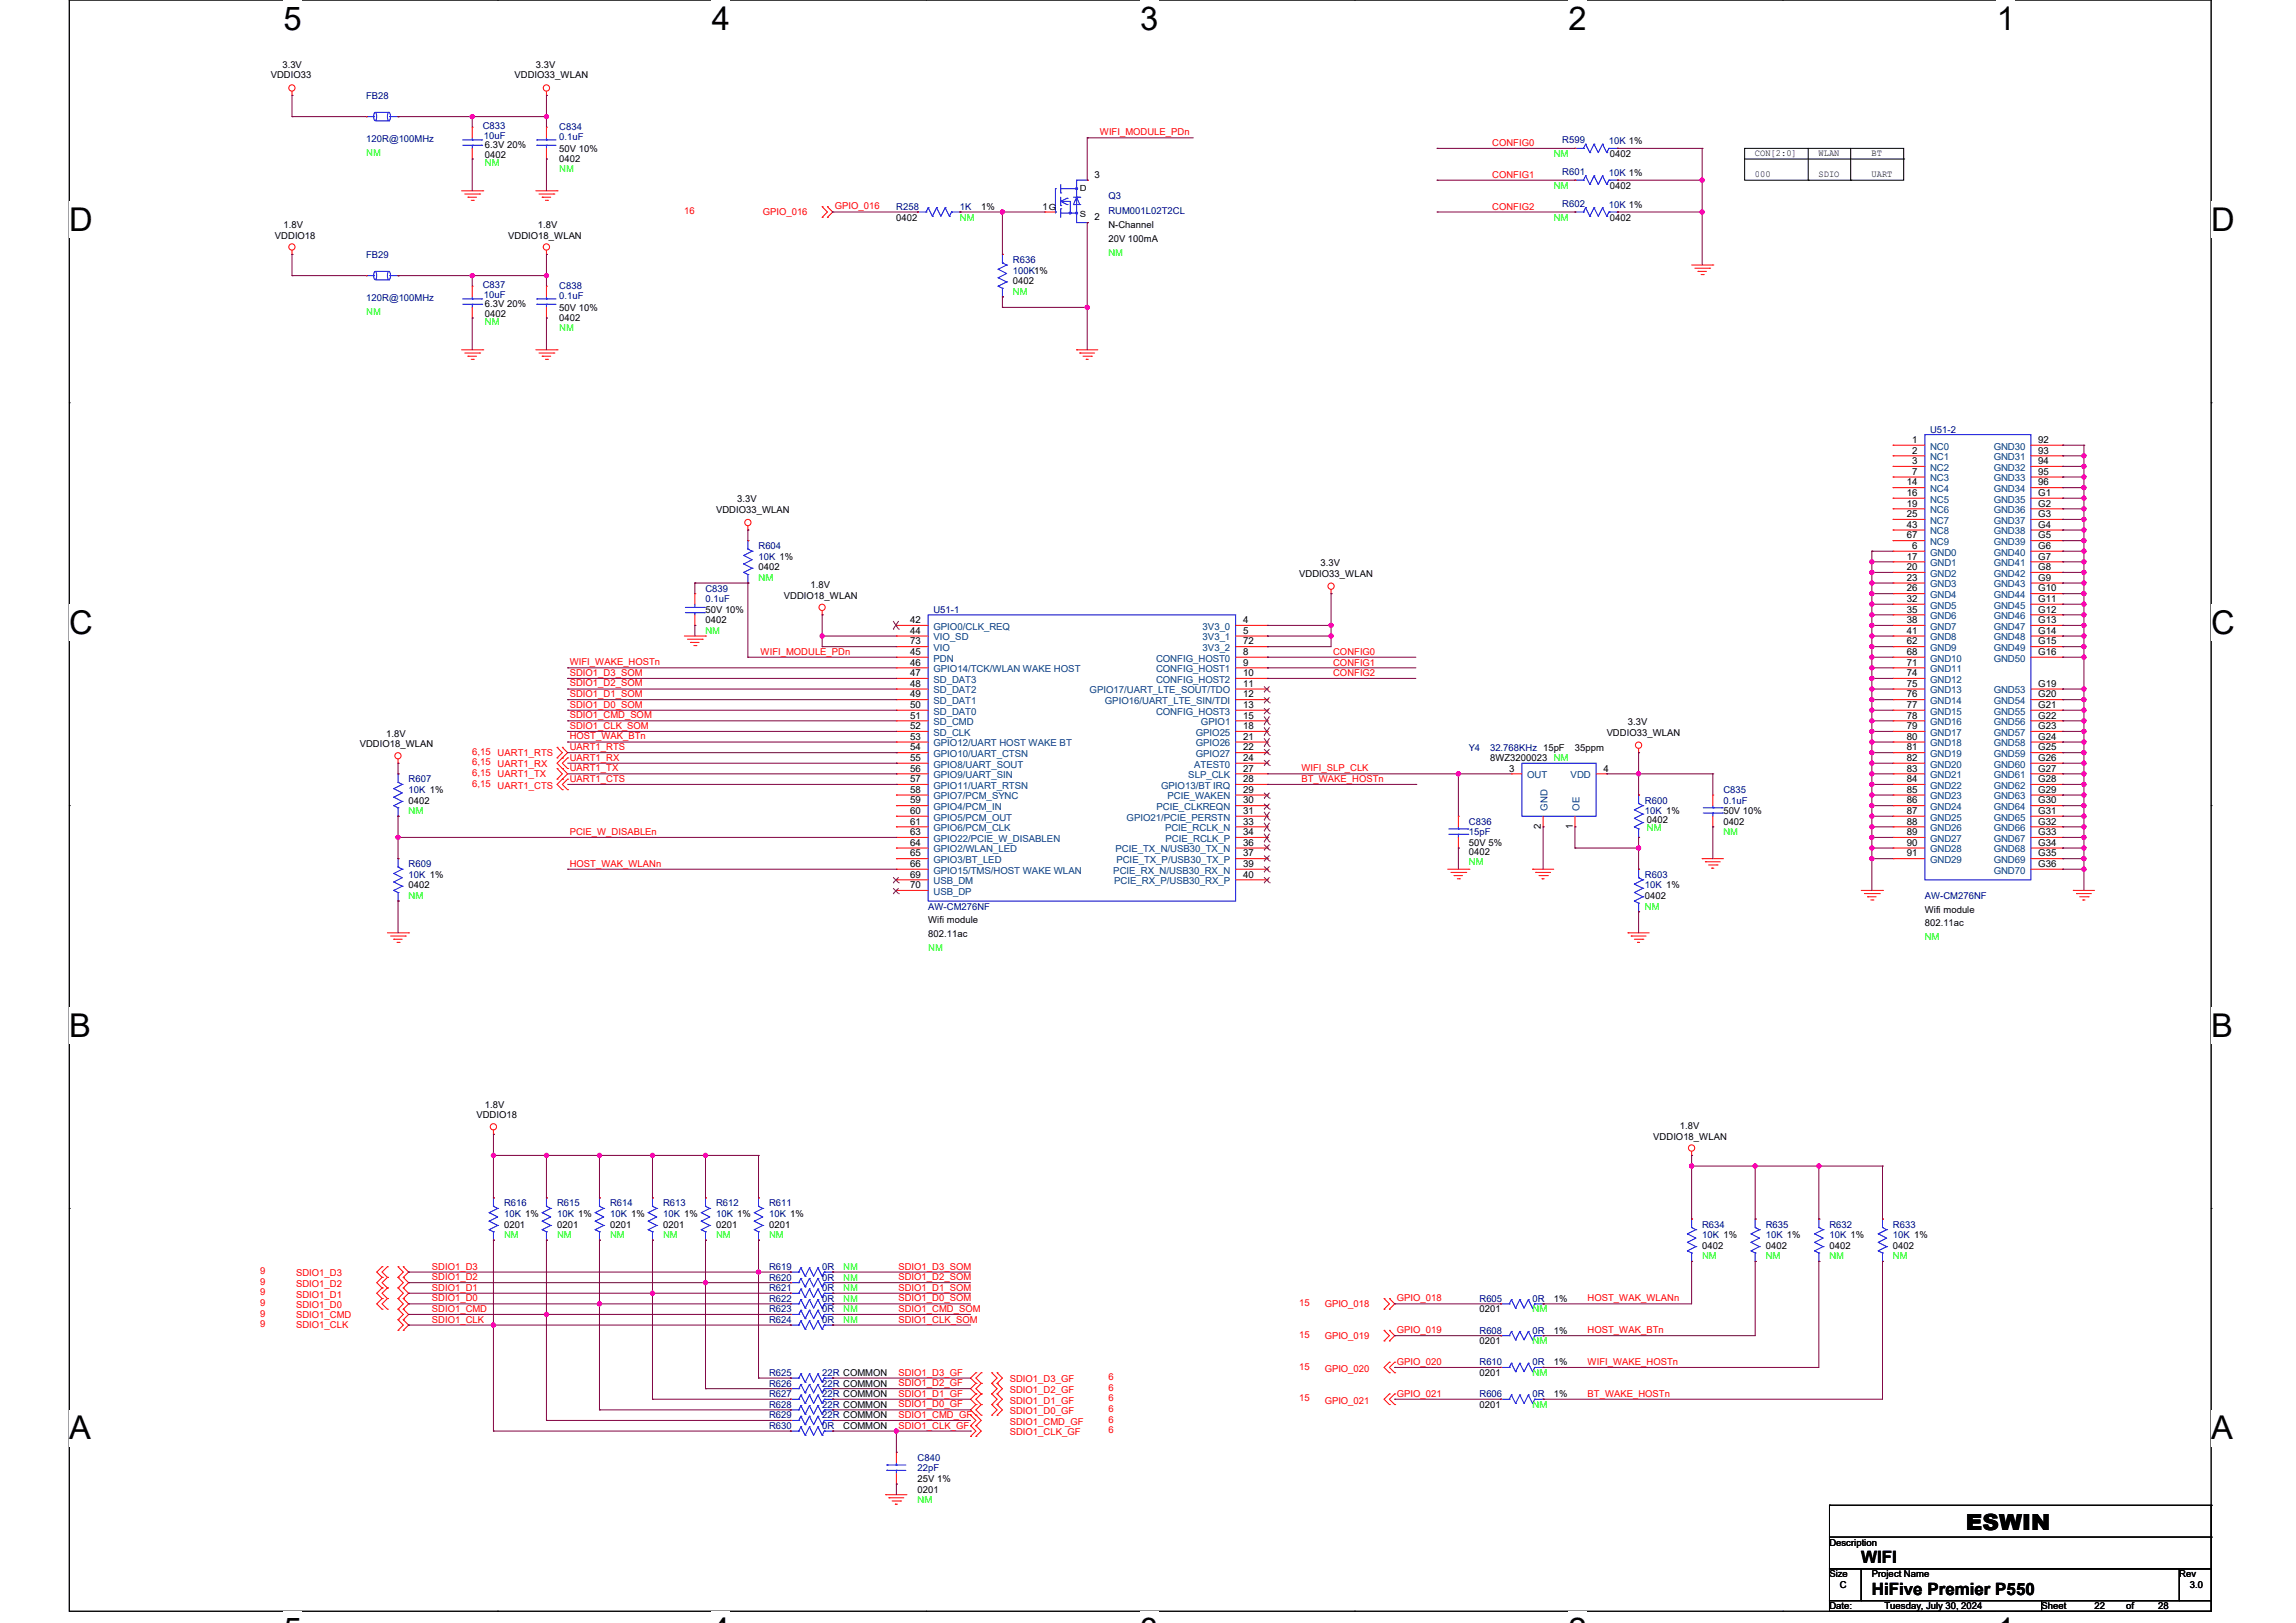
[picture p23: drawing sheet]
<svg xmlns="http://www.w3.org/2000/svg" width="297mm" height="210mm" viewBox="0 0 297 210" stroke-linecap="round" stroke-linejoin="round" font-family="sans-serif">
<defs><g id="words">
<g font-size="4.2">
<text x="36.7" y="3.8">5</text>
<text x="92.1" y="3.8">4</text>
<text x="147.5" y="3.8">3</text>
<text x="202.9" y="3.8">2</text>
<text x="258.3" y="3.8">1</text>
<text x="9" y="29.9">D</text>
<text x="286" y="29.9">D</text>
<text x="9" y="82">C</text>
<text x="286" y="82">C</text>
<text x="9" y="134.1">B</text>
<text x="286" y="134.1">B</text>
<text x="9" y="186.2">A</text>
<text x="286" y="186.2">A</text>
</g>
<text font-size="2.9" x="254.3" y="197.9">ESWIN</text>
<g font-size="2.2">
<text x="240.8" y="202.3">WIFI</text>
<text x="242.1" y="206.4">HiFive Premier P550</text>
</g>
<g font-size="1.2">
<text x="35" y="10.1">VDDIO33</text>
<text x="36.5" y="8.8">3.3V</text>
<text x="66.6" y="10.1">VDDIO33_WLAN</text>
<text x="69.3" y="8.8">3.3V</text>
<text x="62.7" y="19.2">6.3V 20%</text>
<text x="62.7" y="20.4">0402</text>
<text x="72.3" y="19.6">50V 10%</text>
<text x="72.3" y="21">0402</text>
<text x="141.6" y="23">3</text>
<text x="208.2" y="20.3">0402</text>
<text x="227" y="20.2">CON[2:0]</text>
<text x="227" y="22.9">000</text>
<text x="235.2" y="20.2">WLAN</text>
<text x="235.2" y="22.9">SDIO</text>
<text x="242.1" y="20.2">BT</text>
<text x="242.1" y="22.9">UART</text>
<text x="36.7" y="29.5">1.8V</text>
<text x="69.6" y="29.5">1.8V</text>
<text x="115.9" y="28.5">0402</text>
<text x="126.9" y="27.2">1%</text>
<text x="134.9" y="27.1">1</text>
<text x="141.6" y="28.5">2</text>
<text x="143.4" y="29.5">N-Channel</text>
<text x="208.2" y="28.5">0402</text>
<text x="208.2" y="24.4">0402</text>
<text x="35.6" y="30.9">VDDIO18</text>
<text x="65.7" y="30.9">VDDIO18_WLAN</text>
<text x="143.4" y="31.3">20V 100mA</text>
<text x="62.7" y="39.8">6.3V 20%</text>
<text x="62.7" y="41">0402</text>
<text x="72.3" y="40.2">50V 10%</text>
<text x="72.3" y="41.6">0402</text>
<text x="131" y="36.8">0402</text>
<text x="247.3" y="57.3">1</text>
<text x="247.3" y="58.7">2</text>
<text x="263.7" y="57.3">92</text>
<text x="263.7" y="58.7">93</text>
<text x="95.4" y="65">3.3V</text>
<text x="246.6" y="62.8">14</text>
<text x="246.6" y="64.2">16</text>
<text x="246.6" y="65.6">19</text>
<text x="247.3" y="60.1">3</text>
<text x="247.3" y="61.4">7</text>
<text x="263.7" y="60.1">94</text>
<text x="263.7" y="61.4">95</text>
<text x="263.7" y="62.8">96</text>
<text x="263.7" y="64.2">G1</text>
<text x="263.7" y="65.6">G2</text>
<text x="92.6" y="66.4">VDDIO33_WLAN</text>
<text x="246.6" y="66.9">25</text>
<text x="246.6" y="68.3">43</text>
<text x="246.6" y="69.7">67</text>
<text x="247.3" y="71">6</text>
<text x="263.7" y="66.9">G3</text>
<text x="263.7" y="68.3">G4</text>
<text x="263.7" y="69.7">G5</text>
<text x="263.7" y="71">G6</text>
<text x="98.1" y="73.8">0402</text>
<text x="101.4" y="77.5">VDDIO18_WLAN</text>
<text x="104.8" y="76.1">1.8V</text>
<text x="168.1" y="74.6">VDDIO33_WLAN</text>
<text x="170.8" y="73.2">3.3V</text>
<text x="246.6" y="72.4">17</text>
<text x="246.6" y="73.8">20</text>
<text x="246.6" y="75.2">23</text>
<text x="246.6" y="76.5">26</text>
<text x="246.6" y="77.9">32</text>
<text x="263.7" y="72.4">G7</text>
<text x="263.7" y="73.8">G8</text>
<text x="263.7" y="75.2">G9</text>
<text x="263.7" y="76.5">G10</text>
<text x="263.7" y="77.9">G11</text>
<text x="91.3" y="79.3">50V 10%</text>
<text x="91.3" y="80.7">0402</text>
<text x="117.7" y="80.6">42</text>
<text x="117.7" y="82">44</text>
<text x="117.7" y="83.4">73</text>
<text x="160.8" y="80.6">4</text>
<text x="160.8" y="82">5</text>
<text x="160.8" y="83.4">72</text>
<text x="246.6" y="79.3">35</text>
<text x="246.6" y="80.6">38</text>
<text x="246.6" y="82">41</text>
<text x="246.6" y="83.4">62</text>
<text x="263.7" y="79.3">G12</text>
<text x="263.7" y="80.6">G13</text>
<text x="263.7" y="82">G14</text>
<text x="263.7" y="83.4">G15</text>
<text x="117.7" y="84.8">45</text>
<text x="117.7" y="86.1">46</text>
<text x="117.7" y="87.5">47</text>
<text x="117.7" y="88.9">48</text>
<text x="160.8" y="84.8">8</text>
<text x="160.8" y="86.1">9</text>
<text x="160.8" y="87.5">10</text>
<text x="160.8" y="88.9">11</text>
<text x="246.6" y="84.8">68</text>
<text x="246.6" y="86.1">71</text>
<text x="246.6" y="87.5">74</text>
<text x="246.6" y="88.9">75</text>
<text x="263.7" y="84.8">G16</text>
<text x="263.7" y="88.9">G19</text>
<text x="50" y="95.3">1.8V</text>
<text x="117.7" y="90.2">49</text>
<text x="117.7" y="91.6">50</text>
<text x="117.7" y="93">51</text>
<text x="117.7" y="94.4">52</text>
<text x="117.7" y="95.7">53</text>
<text x="160.8" y="90.2">12</text>
<text x="160.8" y="91.6">13</text>
<text x="160.8" y="93">15</text>
<text x="160.8" y="94.4">18</text>
<text x="160.8" y="95.7">21</text>
<text x="207.8" y="95.2">VDDIO33_WLAN</text>
<text x="210.6" y="93.8">3.3V</text>
<text x="246.6" y="90.2">76</text>
<text x="246.6" y="91.6">77</text>
<text x="246.6" y="93">78</text>
<text x="246.6" y="94.4">79</text>
<text x="246.6" y="95.7">80</text>
<text x="263.7" y="90.2">G20</text>
<text x="263.7" y="91.6">G21</text>
<text x="263.7" y="93">G22</text>
<text x="263.7" y="94.4">G23</text>
<text x="263.7" y="95.7">G24</text>
<text x="46.5" y="96.7">VDDIO18_WLAN</text>
<text x="117.7" y="97.1">54</text>
<text x="117.7" y="98.5">55</text>
<text x="117.7" y="99.8">56</text>
<text x="117.7" y="101.2">57</text>
<text x="160.8" y="97.1">22</text>
<text x="160.8" y="98.5">24</text>
<text x="160.8" y="99.8">27</text>
<text x="160.8" y="101.2">28</text>
<text x="192.7" y="98.5">8WZ3200023 NM</text>
<text x="195.2" y="99.8">3</text>
<text x="203.7" y="97.1">35ppm</text>
<text x="207.4" y="99.8">4</text>
<text x="246.6" y="97.1">81</text>
<text x="246.6" y="98.5">82</text>
<text x="246.6" y="99.8">83</text>
<text x="246.6" y="101.2">84</text>
<text x="263.7" y="97.1">G25</text>
<text x="263.7" y="98.5">G26</text>
<text x="263.7" y="99.8">G27</text>
<text x="263.7" y="101.2">G28</text>
<text x="52.8" y="104">0402</text>
<text x="117.7" y="102.6">58</text>
<text x="117.7" y="104">59</text>
<text x="117.7" y="105.3">60</text>
<text x="117.7" y="106.7">61</text>
<text x="160.8" y="102.6">29</text>
<text x="160.8" y="104">30</text>
<text x="160.8" y="105.3">31</text>
<text x="160.8" y="106.7">33</text>
<text x="199.3" y="107.3" transform="rotate(-90 199.3 107.3)">2</text>
<text x="203.4" y="107.3" transform="rotate(-90 203.4 107.3)">1</text>
<text x="213" y="106.4">0402</text>
<text x="222.9" y="105.3">50V 10%</text>
<text x="222.9" y="106.7">0402</text>
<text x="246.6" y="102.6">85</text>
<text x="246.6" y="104">86</text>
<text x="246.6" y="105.3">87</text>
<text x="246.6" y="106.7">88</text>
<text x="263.7" y="102.6">G29</text>
<text x="263.7" y="104">G30</text>
<text x="263.7" y="105.3">G31</text>
<text x="263.7" y="106.7">G32</text>
<text x="117.7" y="108.1">63</text>
<text x="117.7" y="109.4">64</text>
<text x="117.7" y="110.8">65</text>
<text x="117.7" y="112.2">66</text>
<text x="117.7" y="113.6">69</text>
<text x="160.8" y="108.1">34</text>
<text x="160.8" y="109.4">36</text>
<text x="160.8" y="110.8">37</text>
<text x="160.8" y="112.2">39</text>
<text x="160.8" y="113.6">40</text>
<text x="190" y="109.5">50V 5%</text>
<text x="190" y="110.7">0402</text>
<text x="246.6" y="108.1">89</text>
<text x="246.6" y="109.4">90</text>
<text x="246.6" y="110.8">91</text>
<text x="263.7" y="108.1">G33</text>
<text x="263.7" y="109.4">G34</text>
<text x="263.7" y="110.8">G35</text>
<text x="263.7" y="112.2">G36</text>
<text x="52.8" y="114.9">0402</text>
<text x="117.7" y="114.9">70</text>
<text x="120.1" y="119.5">Wifi module</text>
<text x="212.8" y="116.3">0402</text>
<text x="249" y="118.1">Wifi module</text>
<text x="249" y="119.9">802.11ac</text>
<text x="120.1" y="121.3">802.11ac</text>
<text x="62.7" y="143.3">1.8V</text>
<text x="61.6" y="144.7">VDDIO18</text>
<text x="213.9" y="147.4">VDDIO18_WLAN</text>
<text x="217.3" y="146.1">1.8V</text>
<text x="65.2" y="158.8">0201</text>
<text x="72.1" y="158.8">0201</text>
<text x="78.9" y="158.8">0201</text>
<text x="85.8" y="158.8">0201</text>
<text x="92.6" y="158.8">0201</text>
<text x="99.5" y="158.8">0201</text>
<text x="220.2" y="161.6">0402</text>
<text x="228.4" y="161.6">0402</text>
<text x="236.6" y="161.6">0402</text>
<text x="244.9" y="161.6">0402</text>
<text x="191.4" y="173.9">0201</text>
<text x="191.4" y="169.8">0201</text>
<text x="201" y="172.6">1%</text>
<text x="201" y="168.4">1%</text>
<text x="191.4" y="178">0201</text>
<text x="201" y="176.7">1%</text>
<text x="109.1" y="184.9">COMMON</text>
<text x="191.4" y="182.1">0201</text>
<text x="201" y="180.8">1%</text>
<text x="118.7" y="191.7">25V 1%</text>
<text x="118.7" y="193.1">0201</text>
<text x="236.6" y="200">Description</text>
<text x="236.6" y="204.1">Size</text>
<text x="236.6" y="208.2">Date:</text>
<text x="238" y="205.5">C</text>
<text x="242.1" y="204.1">Project Name</text>
<text x="243.8" y="208.2">Tuesday, July 30, 2024</text>
<text x="264.1" y="208.2">Sheet</text>
<text x="270.9" y="208.2">22</text>
<text x="275" y="208.2">of</text>
<text x="279.2" y="208.2">28</text>
<text x="281.9" y="204.1">Rev</text>
<text x="283.3" y="205.5">3.0</text>
</g>
<g font-size="1.2" fill="#000080">
<text x="47.4" y="12.8">FB28</text>
<text x="62.4" y="16.7">C833</text>
<text x="62.6" y="18">10uF</text>
<text x="72.3" y="16.9">C834</text>
<text x="47.4" y="18.4">120R@100MHz</text>
<text x="72.3" y="18.1">0.1uF</text>
<text x="202.1" y="18.5">R599</text>
<text x="202.1" y="22.6">R601</text>
<text x="208.1" y="18.7">10K 1%</text>
<text x="208.1" y="22.8">10K 1%</text>
<text x="115.9" y="27.2">R258</text>
<text x="124.2" y="27.2">1K</text>
<text x="143.4" y="25.8">Q3</text>
<text x="143.4" y="27.7">RUM001L02T2CL</text>
<text x="202.1" y="26.8">R602</text>
<text x="208.1" y="26.9">10K 1%</text>
<text x="47.4" y="33.3">FB29</text>
<text x="131" y="34">R636</text>
<text x="131" y="35.4">100K1%</text>
<text x="47.4" y="39">120R@100MHz</text>
<text x="62.4" y="37.3">C837</text>
<text x="62.6" y="38.5">10uF</text>
<text x="72.3" y="37.4">C838</text>
<text x="72.3" y="38.7">0.1uF</text>
<text x="249.7" y="56">U51-2</text>
<text x="98.1" y="71.1">R604</text>
<text x="91.3" y="76.5">C839</text>
<text x="91.3" y="77.9">0.1uF</text>
<text x="98.1" y="72.4">10K 1%</text>
<text x="120.7" y="79.3">U51-1</text>
<text x="52.8" y="101.2">R607</text>
<text x="190" y="97.1">Y4</text>
<text x="192.7" y="97.1">32.768KHz 15pF</text>
<text x="52.8" y="102.6">10K 1%</text>
<text x="190" y="106.7">C836</text>
<text x="212.8" y="104">R600</text>
<text x="212.8" y="105.3">10K 1%</text>
<text x="222.9" y="102.6">C835</text>
<text x="222.9" y="104">0.1uF</text>
<text x="52.8" y="112.2">R609</text>
<text x="52.8" y="113.6">10K 1%</text>
<text x="190" y="108.1">15pF</text>
<text x="212.8" y="113.6">R603</text>
<text x="120.1" y="117.7">AW-CM276NF</text>
<text x="212.8" y="114.9">10K 1%</text>
<text x="249" y="116.3">AW-CM276NF</text>
<text x="65.2" y="156.1">R616</text>
<text x="65.2" y="157.5">10K 1%</text>
<text x="72.1" y="156.1">R615</text>
<text x="72.1" y="157.5">10K 1%</text>
<text x="78.9" y="156.1">R614</text>
<text x="78.9" y="157.5">10K 1%</text>
<text x="85.8" y="156.1">R613</text>
<text x="85.8" y="157.5">10K 1%</text>
<text x="92.6" y="156.1">R612</text>
<text x="92.6" y="157.5">10K 1%</text>
<text x="99.5" y="156.1">R611</text>
<text x="99.5" y="157.5">10K 1%</text>
<text x="220.2" y="158.8">R634</text>
<text x="220.2" y="160.2">10K 1%</text>
<text x="228.4" y="158.8">R635</text>
<text x="228.4" y="160.2">10K 1%</text>
<text x="236.6" y="158.8">R632</text>
<text x="236.6" y="160.2">10K 1%</text>
<text x="244.9" y="158.8">R633</text>
<text x="244.9" y="160.2">10K 1%</text>
<text x="99.5" y="167.1">R621</text>
<text x="99.5" y="164.3">R619</text>
<text x="99.5" y="165.7">R620</text>
<text x="106.3" y="167.1">0R</text>
<text x="106.3" y="164.3">0R</text>
<text x="106.3" y="165.7">0R</text>
<text x="99.5" y="168.4">R622</text>
<text x="99.5" y="169.8">R623</text>
<text x="99.5" y="171.2">R624</text>
<text x="106.3" y="168.4">0R</text>
<text x="106.3" y="169.8">0R</text>
<text x="106.3" y="171.2">0R</text>
<text x="191.4" y="172.6">R608</text>
<text x="191.4" y="168.4">R605</text>
<text x="198.2" y="172.6">0R</text>
<text x="198.2" y="168.4">0R</text>
<text x="99.5" y="178">R625</text>
<text x="99.5" y="179.4">R626</text>
<text x="106.3" y="178">22R COMMON</text>
<text x="106.3" y="179.4">22R COMMON</text>
<text x="191.4" y="176.7">R610</text>
<text x="198.2" y="176.7">0R</text>
<text x="99.5" y="182.1">R628</text>
<text x="99.5" y="183.5">R629</text>
<text x="99.5" y="184.9">R630</text>
<text x="99.5" y="180.8">R627</text>
<text x="106.3" y="182.1">22R COMMON</text>
<text x="106.3" y="183.5">22R COMMON</text>
<text x="106.3" y="184.9">0R</text>
<text x="106.3" y="180.8">22R COMMON</text>
<text x="191.4" y="180.8">R606</text>
<text x="198.2" y="180.8">0R</text>
<text x="118.7" y="189">C840</text>
<text x="118.7" y="190.4">22pF</text>
</g>
<g font-size="1.2" fill="#f00">
<text x="142.3" y="17.5">WIFI_MODULE_PDn</text>
<text x="193" y="18.9">CONFIG0</text>
<text x="193" y="23">CONFIG1</text>
<text x="88.5" y="27.7">16</text>
<text x="98.7" y="27.8">GPIO_016</text>
<text x="108" y="27.1">GPIO_016</text>
<text x="193" y="27.2">CONFIG2</text>
<text x="73.7" y="86.1">WIFI_WAKE_HOSTn</text>
<text x="73.7" y="87.5">SDIO1_D3_SOM</text>
<text x="73.7" y="88.8">SDIO1_D2_SOM</text>
<text x="98.4" y="84.7">WIFI_MODULE_PDn</text>
<text x="172.4" y="84.8">CONFIG0</text>
<text x="172.4" y="86.1">CONFIG1</text>
<text x="172.4" y="87.5">CONFIG2</text>
<text x="73.7" y="90.2">SDIO1_D1_SOM</text>
<text x="73.7" y="91.6">SDIO1_D0_SOM</text>
<text x="73.7" y="92.9">SDIO1_CMD_SOM</text>
<text x="73.7" y="94.3">SDIO1_CLK_SOM</text>
<text x="73.7" y="95.7">HOST_WAK_BTn</text>
<text x="61.1" y="97.7">6,15</text>
<text x="61.1" y="99">6,15</text>
<text x="61.1" y="100.4">6,15</text>
<text x="61.1" y="101.8">6,15</text>
<text x="64.4" y="97.8">UART1_RTS</text>
<text x="64.4" y="99.3">UART1_RX</text>
<text x="64.4" y="100.5">UART1_TX</text>
<text x="73.7" y="97.1">UART1_RTS</text>
<text x="73.7" y="98.4">UART1_RX</text>
<text x="73.7" y="99.8">UART1_TX</text>
<text x="73.7" y="101.2">UART1_CTS</text>
<text x="168.3" y="99.8">WIFI_SLP_CLK</text>
<text x="168.3" y="101.2">BT_WAKE_HOSTn</text>
<text x="64.4" y="102.1">UART1_CTS</text>
<text x="73.7" y="108">PCIE_W_DISABLEn</text>
<text x="73.7" y="112.1">HOST_WAK_WLANn</text>
<text x="33.7" y="164.9">9</text>
<text x="33.7" y="166.2">9</text>
<text x="33.7" y="167.6">9</text>
<text x="38.3" y="165.1">SDIO1_D3</text>
<text x="38.3" y="166.5">SDIO1_D2</text>
<text x="38.3" y="167.9">SDIO1_D1</text>
<text x="55.9" y="164.3">SDIO1_D3</text>
<text x="55.9" y="165.6">SDIO1_D2</text>
<text x="55.9" y="167">SDIO1_D1</text>
<text x="116.2" y="164.3">SDIO1_D3_SOM</text>
<text x="116.2" y="165.6">SDIO1_D2_SOM</text>
<text x="116.2" y="167">SDIO1_D1_SOM</text>
<text x="33.7" y="169">9</text>
<text x="33.7" y="170.4">9</text>
<text x="33.7" y="171.7">9</text>
<text x="38.3" y="169.3">SDIO1_D0</text>
<text x="38.3" y="170.5">SDIO1_CMD</text>
<text x="38.3" y="171.9">SDIO1_CLK</text>
<text x="55.9" y="168.4">SDIO1_D0</text>
<text x="55.9" y="169.7">SDIO1_CMD</text>
<text x="55.9" y="171.1">SDIO1_CLK</text>
<text x="116.2" y="168.4">SDIO1_D0_SOM</text>
<text x="116.2" y="169.7">SDIO1_CMD_SOM</text>
<text x="116.2" y="171.1">SDIO1_CLK_SOM</text>
<text x="168.1" y="169">15</text>
<text x="168.1" y="173.1">15</text>
<text x="171.4" y="169.1">GPIO_018</text>
<text x="171.4" y="173.2">GPIO_019</text>
<text x="180.7" y="168.4">GPIO_018</text>
<text x="180.7" y="172.5">GPIO_019</text>
<text x="205.4" y="168.4">HOST_WAK_WLANn</text>
<text x="205.4" y="172.5">HOST_WAK_BTn</text>
<text x="116.2" y="178">SDIO1_D3_GF</text>
<text x="116.2" y="179.4">SDIO1_D2_GF</text>
<text x="130.6" y="178.9">SDIO1_D3_GF</text>
<text x="143.4" y="178.6">6</text>
<text x="143.4" y="180">6</text>
<text x="168.1" y="177.2">15</text>
<text x="171.4" y="177.5">GPIO_020</text>
<text x="180.7" y="176.6">GPIO_020</text>
<text x="205.4" y="176.6">WIFI_WAKE_HOSTn</text>
<text x="116.2" y="180.7">SDIO1_D1_GF</text>
<text x="116.2" y="182.1">SDIO1_D0_GF</text>
<text x="116.2" y="183.5">SDIO1_CMD_GF</text>
<text x="116.2" y="184.8">SDIO1_CLK_GF</text>
<text x="130.6" y="180.2">SDIO1_D2_GF</text>
<text x="130.6" y="181.6">SDIO1_D1_GF</text>
<text x="130.6" y="183">SDIO1_D0_GF</text>
<text x="130.6" y="184.4">SDIO1_CMD_GF</text>
<text x="130.6" y="185.7">SDIO1_CLK_GF</text>
<text x="143.4" y="181.3">6</text>
<text x="143.4" y="182.7">6</text>
<text x="143.4" y="184.1">6</text>
<text x="143.4" y="185.4">6</text>
<text x="168.1" y="181.3">15</text>
<text x="171.4" y="181.6">GPIO_021</text>
<text x="180.7" y="180.7">GPIO_021</text>
<text x="205.4" y="180.7">BT_WAKE_HOSTn</text>
</g>
<g font-size="1.2" fill="#0f0">
<text x="47.4" y="20.2">NM</text>
<text x="62.7" y="21.5">NM</text>
<text x="72.3" y="22.2">NM</text>
<text x="201" y="20.3">NM</text>
<text x="124.2" y="28.5">NM</text>
<text x="201" y="28.5">NM</text>
<text x="201" y="24.4">NM</text>
<text x="143.4" y="33.1">NM</text>
<text x="47.4" y="40.7">NM</text>
<text x="131" y="38.1">NM</text>
<text x="62.7" y="42.1">NM</text>
<text x="72.3" y="42.8">NM</text>
<text x="98.1" y="75.2">NM</text>
<text x="91.3" y="82">NM</text>
<text x="52.8" y="105.3">NM</text>
<text x="213" y="107.5">NM</text>
<text x="190" y="111.9">NM</text>
<text x="222.9" y="108.1">NM</text>
<text x="52.8" y="116.3">NM</text>
<text x="212.8" y="117.7">NM</text>
<text x="120.1" y="123">NM</text>
<text x="249" y="121.7">NM</text>
<text x="65.2" y="160.2">NM</text>
<text x="72.1" y="160.2">NM</text>
<text x="78.9" y="160.2">NM</text>
<text x="85.8" y="160.2">NM</text>
<text x="92.6" y="160.2">NM</text>
<text x="99.5" y="160.2">NM</text>
<text x="109.1" y="167.1">NM</text>
<text x="109.1" y="164.3">NM</text>
<text x="109.1" y="165.7">NM</text>
<text x="220.2" y="163">NM</text>
<text x="228.4" y="163">NM</text>
<text x="236.6" y="163">NM</text>
<text x="244.9" y="163">NM</text>
<text x="109.1" y="168.4">NM</text>
<text x="109.1" y="169.8">NM</text>
<text x="109.1" y="171.2">NM</text>
<text x="198.2" y="173.9">NM</text>
<text x="198.2" y="169.8">NM</text>
<text x="198.2" y="178">NM</text>
<text x="198.2" y="182.1">NM</text>
<text x="118.7" y="194.5">NM</text>
</g>
<g font-size="1.2" fill="#004080">
<text x="249.7" y="58.2">NC0</text>
<text x="249.7" y="59.5">NC1</text>
<text x="257.9" y="58.2">GND30</text>
<text x="257.9" y="59.5">GND31</text>
<text x="249.7" y="60.9">NC2</text>
<text x="249.7" y="62.3">NC3</text>
<text x="249.7" y="63.7">NC4</text>
<text x="249.7" y="65">NC5</text>
<text x="257.9" y="60.9">GND32</text>
<text x="257.9" y="62.3">GND33</text>
<text x="257.9" y="63.7">GND34</text>
<text x="257.9" y="65">GND35</text>
<text x="249.7" y="66.4">NC6</text>
<text x="249.7" y="67.8">NC7</text>
<text x="249.7" y="69.1">NC8</text>
<text x="249.7" y="70.5">NC9</text>
<text x="249.7" y="71.9">GND0</text>
<text x="257.9" y="66.4">GND36</text>
<text x="257.9" y="67.8">GND37</text>
<text x="257.9" y="69.1">GND38</text>
<text x="257.9" y="70.5">GND39</text>
<text x="257.9" y="71.9">GND40</text>
<text x="249.7" y="73.3">GND1</text>
<text x="249.7" y="74.6">GND2</text>
<text x="249.7" y="76">GND3</text>
<text x="249.7" y="77.4">GND4</text>
<text x="257.9" y="73.3">GND41</text>
<text x="257.9" y="74.6">GND42</text>
<text x="257.9" y="76">GND43</text>
<text x="257.9" y="77.4">GND44</text>
<text x="120.8" y="81.5">GPIO0/CLK_REQ</text>
<text x="120.8" y="82.9">VIO_SD</text>
<text x="155.6" y="81.5">3V3_0</text>
<text x="155.6" y="82.9">3V3_1</text>
<text x="249.7" y="78.7">GND5</text>
<text x="249.7" y="80.1">GND6</text>
<text x="249.7" y="81.5">GND7</text>
<text x="249.7" y="82.9">GND8</text>
<text x="257.9" y="78.7">GND45</text>
<text x="257.9" y="80.1">GND46</text>
<text x="257.9" y="81.5">GND47</text>
<text x="257.9" y="82.9">GND48</text>
<text x="120.8" y="84.2">VIO</text>
<text x="120.8" y="85.6">PDN</text>
<text x="120.8" y="87">GPIO14/TCK/WLAN WAKE HOST</text>
<text x="120.8" y="88.3">SD_DAT3</text>
<text x="120.8" y="89.7">SD_DAT2</text>
<text x="140.9" y="89.7">GPIO17/UART_LTE_SOUT/TDO</text>
<text x="149.5" y="85.6">CONFIG_HOST0</text>
<text x="149.5" y="87">CONFIG_HOST1</text>
<text x="149.5" y="88.3">CONFIG_HOST2</text>
<text x="155.6" y="84.2">3V3_2</text>
<text x="249.7" y="84.2">GND9</text>
<text x="249.7" y="85.6">GND10</text>
<text x="249.7" y="87">GND11</text>
<text x="249.7" y="88.3">GND12</text>
<text x="249.7" y="89.7">GND13</text>
<text x="257.9" y="84.2">GND49</text>
<text x="257.9" y="85.6">GND50</text>
<text x="257.9" y="89.7">GND53</text>
<text x="120.8" y="91.1">SD_DAT1</text>
<text x="120.8" y="92.5">SD_DAT0</text>
<text x="120.8" y="93.8">SD_CMD</text>
<text x="120.8" y="95.2">SD_CLK</text>
<text x="142.9" y="91.1">GPIO16/UART_LTE_SIN/TDI</text>
<text x="149.5" y="92.5">CONFIG_HOST3</text>
<text x="154.7" y="95.2">GPIO25</text>
<text x="155.4" y="93.8">GPIO1</text>
<text x="249.7" y="91.1">GND14</text>
<text x="249.7" y="92.5">GND15</text>
<text x="249.7" y="93.8">GND16</text>
<text x="249.7" y="95.2">GND17</text>
<text x="257.9" y="91.1">GND54</text>
<text x="257.9" y="92.5">GND55</text>
<text x="257.9" y="93.8">GND56</text>
<text x="257.9" y="95.2">GND57</text>
<text x="120.8" y="96.6">GPIO12/UART HOST WAKE BT</text>
<text x="120.8" y="97.9">GPIO10/UART_CTSN</text>
<text x="120.8" y="99.3">GPIO8/UART_SOUT</text>
<text x="120.8" y="100.7">GPIO9/UART_SIN</text>
<text x="153.7" y="100.7">SLP_CLK</text>
<text x="154.5" y="99.3">ATEST0</text>
<text x="154.7" y="96.6">GPIO26</text>
<text x="154.7" y="97.9">GPIO27</text>
<text x="197.5" y="100.7">OUT</text>
<text x="203.2" y="100.7">VDD</text>
<text x="249.7" y="96.6">GND18</text>
<text x="249.7" y="97.9">GND19</text>
<text x="249.7" y="99.3">GND20</text>
<text x="249.7" y="100.7">GND21</text>
<text x="257.9" y="96.6">GND58</text>
<text x="257.9" y="97.9">GND59</text>
<text x="257.9" y="99.3">GND60</text>
<text x="257.9" y="100.7">GND61</text>
<text x="120.8" y="102.1">GPIO11/UART_RTSN</text>
<text x="120.8" y="103.4">GPIO7/PCM_SYNC</text>
<text x="120.8" y="104.8">GPIO4/PCM_IN</text>
<text x="120.8" y="106.2">GPIO5/PCM_OUT</text>
<text x="120.8" y="107.5">GPIO6/PCM_CLK</text>
<text x="145.7" y="106.2">GPIO21/PCIE_PERSTN</text>
<text x="149.6" y="104.8">PCIE_CLKREQN</text>
<text x="150.2" y="102.1">GPIO13/BT IRQ</text>
<text x="150.7" y="107.5">PCIE_RCLK_N</text>
<text x="151" y="103.4">PCIE_WAKEN</text>
<text x="200.2" y="104.9" transform="rotate(-90 200.2 104.9)">GND</text>
<text x="204.3" y="104.9" transform="rotate(-90 204.3 104.9)">OE</text>
<text x="249.7" y="102.1">GND22</text>
<text x="249.7" y="103.4">GND23</text>
<text x="249.7" y="104.8">GND24</text>
<text x="249.7" y="106.2">GND25</text>
<text x="249.7" y="107.5">GND26</text>
<text x="257.9" y="102.1">GND62</text>
<text x="257.9" y="103.4">GND63</text>
<text x="257.9" y="104.8">GND64</text>
<text x="257.9" y="106.2">GND65</text>
<text x="257.9" y="107.5">GND66</text>
<text x="120.8" y="108.9">GPIO22/PCIE_W_DISABLEN</text>
<text x="120.8" y="110.3">GPIO2/WLAN_LED</text>
<text x="120.8" y="111.7">GPIO3/BT_LED</text>
<text x="120.8" y="113">GPIO15/TMS/HOST WAKE WLAN</text>
<text x="144" y="113">PCIE_RX_N/USB30_RX_N</text>
<text x="144.3" y="110.3">PCIE_TX_N/USB30_TX_N</text>
<text x="144.4" y="111.7">PCIE_TX_P/USB30_TX_P</text>
<text x="150.8" y="108.9">PCIE_RCLK_P</text>
<text x="249.7" y="108.9">GND27</text>
<text x="249.7" y="110.3">GND28</text>
<text x="249.7" y="111.7">GND29</text>
<text x="257.9" y="108.9">GND67</text>
<text x="257.9" y="110.3">GND68</text>
<text x="257.9" y="111.7">GND69</text>
<text x="257.9" y="113">GND70</text>
<text x="120.8" y="114.4">USB_DM</text>
<text x="120.8" y="115.8">USB_DP</text>
<text x="144.1" y="114.4">PCIE_RX_P/USB30_RX_P</text>
</g>
<g font-size="1.1">
<text x="135.7" y="27.2">G</text>
<text x="139.7" y="28.1">S</text>
<text x="139.7" y="24.7">D</text>
</g>
</g></defs>
<path d="M9 0h277v208.5h-277z" fill="none" stroke="#000" stroke-width=".13"/>
<g fill="#fff">
<path d="M36.7 0h2.3v4.7h-2.3z"/>
<path d="M36.7 208.5h2.3v1.5h-2.3z"/>
</g>
<path d="M64.4 0h.1M64.4 208.5h.1" fill="none" stroke="#000" stroke-width=".13"/>
<g fill="#fff">
<path d="M92.1 0h2.3v4.7h-2.3z"/>
<path d="M92.1 208.5h2.3v1.5h-2.3z"/>
</g>
<path d="M119.8 0h.1M119.8 208.5h.1" fill="none" stroke="#000" stroke-width=".13"/>
<g fill="#fff">
<path d="M147.5 0h2.3v4.7h-2.3z"/>
<path d="M147.5 208.5h2.3v1.5h-2.3z"/>
</g>
<path d="M175.2 0h.1M175.2 208.5h.1" fill="none" stroke="#000" stroke-width=".13"/>
<g fill="#fff">
<path d="M202.9 0h2.3v4.7h-2.3z"/>
<path d="M202.9 208.5h2.3v1.5h-2.3z"/>
</g>
<path d="M230.6 0h.1M230.6 208.5h.1" fill="none" stroke="#000" stroke-width=".13"/>
<g fill="#fff">
<path d="M258.3 0h2.4v4.7h-2.4z"/>
<path d="M258.3 208.5h2.4v1.5h-2.4z"/>
<path d="M9 26.1h3v4.7h-3z"/>
<path d="M286 26.1h3.1v4.7h-3.1z"/>
<path d="M9 78.2h3v4.7h-3z"/>
<path d="M286 78.2h3.1v4.7h-3.1z"/>
</g>
<path d="M9 52.1h.1M286 52.1h.1" fill="none" stroke="#000" stroke-width=".13"/>
<g fill="#fff">
<path d="M9 130.3h2.8v4.7h-2.8z"/>
<path d="M286 130.3h2.9v4.7h-2.9z"/>
</g>
<path d="M9 104.2h.1M286 104.2h.1" fill="none" stroke="#000" stroke-width=".13"/>
<g fill="#fff">
<path d="M9 182.4h2.8v4.7h-2.8z"/>
<path d="M286 182.4h2.9v4.7h-2.9z"/>
</g>
<g fill="none" stroke="#000" stroke-width=".13">
<path d="M225.7 19.2h20.6v4.1h-20.6zM233.9 19.2v4.1M239.4 19.2v4.1M225.7 20.6h20.6M233.9 23.3h.1M239.4 23.3h.1M246.3 20.6h.1M9 156.4h.1M286 156.4h.1M236.7 198.9h49.3v4.1h-49.3zM236.7 194.8h.1M236.7 194.8v4.1"/>
<path d="M236.7 194.8h49.3M286 194.8h.1M286 198.9h.1M286 194.8v4.1M236.7 203h4.1v4.1h-4.1zM236.7 207.1h27.4v1.4h-27.4zM240.8 203h41.1v4.1h-41.1zM264.1 207.1h21.9v1.4h-21.9zM281.9 203h4.1v4.1h-4.1z"/>
</g>
<g fill="none" stroke="#f00" stroke-width=".13">
<path d="M37.8 12.3h.1M37.8 11.8v.5M47.4 15.1h.1M51.5 15.1h.1M61.1 16.5h.1M61.1 16.5v1.3M61.1 19.2v1.4M70.7 12.3h.1M70.7 16.5h.1M70.7 11.8v.5M70.7 16.5v1.3M70.7 19.2v1.4"/>
<path d="M203.7 19.2h.1M209.2 19.2h.1M37.8 32.9h.1M37.8 32.4v.5M47.4 35.7h.1M51.5 35.7h.1M59.7 24.7h2.8M60.1 25.1h2M60.5 25.5h.1M60.5 25.5h1.1M60.9 25.9h.3M61.1 37h.1"/>
<path d="M61.1 20.6h.1M61.1 37v1.4M61.1 39.8v1.3M61.2 25.9h.1M62.1 25.1h.1M62.5 24.7h.1M69.3 24.7h2.8M69.7 25.1h1.9M70.1 25.5h.1M70.1 25.5h1.1M70.5 25.9h.3M70.7 32.9h.1"/>
<path d="M70.7 37h.1M70.7 20.6h.1M70.7 32.4v.5M70.7 37v1.4M70.7 39.8v1.3M70.8 25.9h.1M71.6 25.1h.1M72.1 24.7h.1M106.4 28.1h.1M106.4 26.7h.1M106.4 26.7l.6 .7-.6 .7M107 26.7h.1"/>
<path d="M107 28.1h.1M107 26.7l.7 .7-.7 .7M118.7 27.4h.1M124.2 27.4h.1M129.7 38.4h.1M129.7 32.9h.1M135.1 27.4h.1M135.1 27.4h1.4M140.6 28.8h.1M140.6 23.3h.1M203.7 27.4h.1M203.7 23.3h.1"/>
<path d="M209.2 27.4h.1M209.2 23.3h.1M218.8 34.3h2.8M219.2 34.7h1.9M219.6 35.1h.1M219.6 35.1h1.1M220 35.5h.3M220.3 35.5h.1M221.1 34.7h.1M221.6 34.3h.1M59.7 45.3h2.8M60.1 45.7h2"/>
<path d="M60.5 46.1h.1M60.5 46.1h1.1M60.9 46.5h.3M61.1 41.1h.1M61.2 46.5h.1M62.1 45.7h.1M62.5 45.3h.1M69.3 45.3h2.8M69.7 45.7h1.9M70.1 46.1h.1M70.1 46.1h1.1M70.5 46.5h.3"/>
<path d="M70.7 41.1h.1M70.8 46.5h.1M71.6 45.7h.1M72.1 45.3h.1M139.3 45.3h.1M139.3 45.3h2.7M139.7 45.7h.1M139.7 45.7h1.9M140.1 46.1h1.1M140.5 46.5h.1M140.5 46.5h.3M141.2 46.1h.1"/>
<path d="M244.9 57.6h.1M244.9 59h.1M244.9 57.6h4.1M244.9 59h4.1M262.7 57.6h4.1M262.7 59h4.1M266.8 57.6h.1M266.8 59h.1M89.9 76.8h.1M89.9 76.8v1.4M89.9 79.6v1.3M96.7 68.6h.1"/>
<path d="M96.7 75.4h.1M96.7 70h.1M96.7 68v.6M106.4 79.6h.1M106.4 79v.6M172.2 76.8h.1M172.2 76.3v.5M244.9 60.3h.1M244.9 61.7h.1M244.9 63.1h.1M244.9 64.5h.1M244.9 65.8h.1"/>
<path d="M244.9 67.2h.1M244.9 68.6h.1M244.9 70h.1M244.9 71.3h.1M244.9 72.7h.1M244.9 74.1h.1M244.9 75.4h.1M244.9 76.8h.1M244.9 78.2h.1M244.9 79.6h.1M244.9 60.3h4.1M244.9 61.7h4.1"/>
<path d="M244.9 63.1h4.1M244.9 64.5h4.1M244.9 65.8h4.1M244.9 67.2h4.1M244.9 68.6h4.1M244.9 70h4.1M244.9 71.3h4.1M244.9 72.7h4.1M244.9 74.1h4.1M244.9 75.4h4.1M244.9 76.8h4.1M244.9 78.2h4.1"/>
<path d="M244.9 79.6h4.1M262.7 60.3h4.1M262.7 61.7h4.1M262.7 63.1h4.1M262.7 64.5h4.1M262.7 65.8h4.1M262.7 67.2h4.1M262.7 68.6h4.1M262.7 70h4.1M262.7 71.3h4.1M262.7 72.7h4.1M262.7 74.1h4.1"/>
<path d="M262.7 75.4h4.1M262.7 76.8h4.1M262.7 78.2h4.1M262.7 79.6h4.1M266.8 60.3h.1M266.8 61.7h.1M266.8 63.1h.1M266.8 64.5h.1M266.8 65.8h.1M266.8 67.2h.1M266.8 68.6h.1M266.8 70h.1"/>
<path d="M266.8 71.3h.1M266.8 72.7h.1M266.8 74.1h.1M266.8 75.4h.1M266.8 76.8h.1M266.8 78.2h.1M266.8 79.6h.1M51.5 98.8h.1M51.5 98.2v.6M72.1 98.1h.1M72.1 96.7h.1M72.1 99.4h.1"/>
<path d="M72.1 96.7l.6 .7-.6 .7M72.1 99.4l.6 .7-.6 .7M72.7 96.7h.1M72.7 98.1h.1M72.7 99.4h.1M72.7 96.7l.7 .7-.7 .7M72.7 98.1l-.6 .7 .6 .6M72.7 99.4l.7 .7-1.3 1.4 .6 .7M73.4 99.4h.1M73.4 98.1h.1M73.4 98.1l-.7 .7 .7 .6M88.5 82.3h2.8"/>
<path d="M88.9 82.7h1.9M89.3 83.1h.1M89.3 83.1h1.1M89.7 83.5h.3M89.9 80.9h.1M90 83.5h.1M90.8 82.7h.1M91.3 82.3h.1M116 80.9h.1M116 82.3h.1M116 83.7h.1M116 85h.1"/>
<path d="M116 86.4h.1M116 87.8h.1M116 89.2h.1M116 90.5h.1M116 91.9h.1M116 93.3h.1M116 94.6h.1M116 96h.1M116 97.4h.1M116 98.8h.1M116 82.3h4.1M116 80.9h4.1"/>
<path d="M116 83.7h4.1M116 85h4.1M116 86.4h4.1M116 87.8h4.1M116 89.2h4.1M116 90.5h4.1M116 91.9h4.1M116 93.3h4.1M116 94.6h4.1M116 96h4.1M116 97.4h4.1M116 98.8h4.1"/>
<path d="M159.8 82.3h4.2M159.8 80.9h4.2M159.8 83.7h4.2M159.8 85h4.2M159.8 86.4h4.2M159.8 87.8h4.2M159.8 89.2h4.2M159.8 90.5h4.2M159.8 91.9h4.2M159.8 93.3h4.2M159.8 94.6h4.2M159.8 96h4.2"/>
<path d="M159.8 97.4h4.2M159.8 98.8h4.2M164 80.9h.1M164 82.3h.1M164 83.7h.1M164 85h.1M164 86.4h.1M164 87.8h.1M164 89.2h.1M164 90.5h.1M164 91.9h.1M164 93.3h.1"/>
<path d="M164 94.6h.1M164 96h.1M164 97.4h.1M164 98.8h.1M212 97.4h.1M212 96.8v.6M244.9 80.9h.1M244.9 82.3h.1M244.9 83.7h.1M244.9 85h.1M244.9 86.4h.1M244.9 87.8h.1"/>
<path d="M244.9 89.2h.1M244.9 90.5h.1M244.9 91.9h.1M244.9 93.3h.1M244.9 94.6h.1M244.9 96h.1M244.9 97.4h.1M244.9 98.8h.1M244.9 82.3h4.1M244.9 80.9h4.1M244.9 83.7h4.1M244.9 85h4.1"/>
<path d="M244.9 86.4h4.1M244.9 87.8h4.1M244.9 89.2h4.1M244.9 90.5h4.1M244.9 91.9h4.1M244.9 93.3h4.1M244.9 94.6h4.1M244.9 96h4.1M244.9 97.4h4.1M244.9 98.8h4.1M262.7 82.3h4.1M262.7 80.9h4.1"/>
<path d="M262.7 83.7h4.1M262.7 85h4.1M262.7 89.2h4.1M262.7 90.5h4.1M262.7 91.9h4.1M262.7 93.3h4.1M262.7 94.6h4.1M262.7 96h4.1M262.7 97.4h4.1M262.7 98.8h4.1M266.8 80.9h.1M266.8 82.3h.1"/>
<path d="M266.8 83.7h.1M266.8 85h.1M266.8 89.2h.1M266.8 90.5h.1M266.8 91.9h.1M266.8 93.3h.1M266.8 94.6h.1M266.8 96h.1M266.8 97.4h.1M266.8 98.8h.1M51.5 116.6h.1M51.5 111.1h.1"/>
<path d="M51.5 105.6h.1M51.5 100.1h.1M72.1 100.8h.1M72.7 100.8h.1M72.7 102.2h.1M73.4 102.2h.1M73.4 100.8h.1M73.4 100.8l-.7 .7 .7 .7M116 100.1h.1M116 101.5h.1M116 102.9h.1M116 104.2h.1"/>
<path d="M116 105.6h.1M116 107h.1M116 108.4h.1M116 109.7h.1M116 111.1h.1M116 112.5h.1M116 113.8h.1M116 115.2h.1M116 111.1h4.1M116 112.5h4.1M116 115.2h4.1M116 100.1h4.1"/>
<path d="M116 101.5h4.1M116 102.9h4.1M116 104.2h4.1M116 105.6h4.1M116 107h4.1M116 108.4h4.1M116 109.7h4.1M116 113.8h4.1M159.8 111.1h4.2M159.8 112.5h4.2M159.8 100.1h4.2M159.8 101.5h4.2"/>
<path d="M159.8 102.9h4.2M159.8 104.2h4.2M159.8 105.6h4.2M159.8 107h4.2M159.8 108.4h4.2M159.8 109.7h4.2M159.8 113.8h4.2M164 100.1h.1M164 101.5h.1M164 102.9h.1M164 104.2h.1M164 105.6h.1"/>
<path d="M164 107h.1M164 108.4h.1M164 109.7h.1M164 111.1h.1M164 112.5h.1M164 113.8h.1M187.3 112.5h2.7M187.7 112.9h1.9M188.1 113.3h.1M188.1 113.3h1.1M188.5 113.7h.3M188.6 105.6h.1"/>
<path d="M188.6 109.7h.1M188.6 105.6v1.4M188.6 108.4v1.3M188.8 113.7h.1M189.6 112.9h.1M190 112.5h.1M195.5 100.1h.1M195.5 100.1h1.4M198.2 112.5h.1M198.2 112.5h2.8M198.7 112.9h.1M198.7 112.9h1.9"/>
<path d="M199.1 113.3h1.1M199.5 113.7h.1M199.5 113.7h.2M199.6 107h.1M199.6 105.6v1.4M200.2 113.3h.1M203.7 107h.1M203.7 105.6v1.4M206.5 100.1h1.3M207.8 100.1h.1M212 112.5h.1M212 118h.1"/>
<path d="M212 102.9h.1M212 108.4h.1M220.2 111.1h.1M220.2 111.1h2.7M220.6 111.5h.1M220.6 111.5h1.9M221 111.9h1.1M221.4 112.3h.1M221.4 112.3h.3M221.6 102.9h.1M221.6 107h.1M221.6 102.9v1.3"/>
<path d="M221.6 105.6v1.4M222.1 111.9h.1M240.8 115.2h2.7M241.2 115.6h1.9M241.6 116h.1M241.6 116h1.1M242 116.4h.3M242.3 116.4h.1M243.1 115.6h.1M243.5 115.2h.1M244.9 100.1h.1M244.9 101.5h.1"/>
<path d="M244.9 102.9h.1M244.9 104.2h.1M244.9 105.6h.1M244.9 107h.1M244.9 108.4h.1M244.9 109.7h.1M244.9 111.1h.1M244.9 111.1h4.1M244.9 100.1h4.1M244.9 101.5h4.1M244.9 102.9h4.1M244.9 104.2h4.1"/>
<path d="M244.9 105.6h4.1M244.9 107h4.1M244.9 108.4h4.1M244.9 109.7h4.1M262.7 111.1h4.1M262.7 112.5h4.1M262.7 100.1h4.1M262.7 101.5h4.1M262.7 102.9h4.1M262.7 104.2h4.1M262.7 105.6h4.1M262.7 107h4.1"/>
<path d="M262.7 108.4h4.1M262.7 109.7h4.1M266.8 100.1h.1M266.8 101.5h.1M266.8 102.9h.1M266.8 104.2h.1M266.8 105.6h.1M266.8 107h.1M266.8 108.4h.1M266.8 109.7h.1M266.8 111.1h.1M266.8 112.5h.1"/>
<path d="M268.2 115.2h.1M268.2 115.2h2.7M268.6 115.6h.1M268.6 115.6h1.9M269 116h1.1M269.4 116.4h.1M269.4 116.4h.3M270.1 116h.1M50.1 120.7h2.8M50.5 121.1h1.9M50.9 121.5h.1M50.9 121.5h1.1"/>
<path d="M51.4 121.9h.2M51.6 121.9h.1M52.4 121.1h.1M52.9 120.7h.1M210.6 120.7h.1M210.6 120.7h2.7M211 121.1h.1M211 121.1h1.9M211.4 121.5h1.1M211.8 121.9h.1M211.8 121.9h.3M212.5 121.5h.1"/>
<path d="M63.8 146.8h.1M63.8 155h.1M63.8 146.2v.6M70.7 155h.1M77.5 155h.1M84.4 155h.1M91.3 155h.1M98.1 155h.1M218.8 149.5h.1M218.8 157.7h.1M218.8 149v.5M227 157.7h.1"/>
<path d="M235.3 157.7h.1M243.5 157.7h.1M49.4 165.3h.1M49.4 163.9h.1M49.4 166.6h.1M49.4 168h.1M49.4 169.4h.1M49.4 168l-.7 .7 .7 .7M49.4 163.9l-.7 .7 .7 .7M49.4 165.3l-.7 .7 .7 .6M49.4 166.6l-.7 .7 .7 .7M50.1 165.3h.1"/>
<path d="M50.1 163.9h.1M50.1 166.6h.1M50.1 168h.1M50.1 169.4h.1M50.1 163.9l-.7 .7 .7 .7M50.1 168l-.7 .7 .7 .7M50.1 165.3l-.7 .7 .7 .6M50.1 166.6l-.7 .7 .7 .7M51.5 165.3h.1M51.5 163.9h.1M51.5 166.6h.1M51.5 168h.1"/>
<path d="M51.5 169.4h.1M51.5 170.8h.1M51.5 172.1h.1M51.5 163.9l.7 .7-.7 .7M51.5 165.3l.7 .7-.7 .6M51.5 166.6l.7 .7-.7 .7M51.5 169.4l.7 .7-.7 .7M51.5 168l.7 .7-.7 .7M51.5 170.8l.7 .6-.7 .7M52.2 163.9h.1M52.2 165.3h.1M52.2 166.6h.1"/>
<path d="M52.2 168h.1M52.2 169.4h.1M52.2 170.8h.1M52.2 172.1h.1M52.2 163.9l.7 .7-.7 .7M52.2 168l.7 .7-.7 .7M52.2 165.3l.7 .7-.7 .6M52.2 166.6l.7 .7-.7 .7M52.2 170.8l.7 .6-.7 .7M52.2 169.4l.7 .7-.7 .7M63.8 160.5h.1M70.7 160.5h.1"/>
<path d="M77.5 160.5h.1M84.4 160.5h.1M91.3 160.5h.1M98.1 160.5h.1M102.2 167.3h.1M102.2 168.7h.1M102.2 164.6h.1M102.2 178.3h.1M102.2 170.1h.1M102.2 179.7h.1M102.2 166h.1M102.2 171.4h.1"/>
<path d="M107.7 167.3h.1M107.7 168.7h.1M107.7 164.6h.1M107.7 178.3h.1M107.7 170.1h.1M107.7 179.7h.1M107.7 166h.1M107.7 171.4h.1M126.2 177.6h.1M126.2 179h.1M126.2 177.6l-.6 .7 .6 .7M126.2 179l-.6 .7 .6 .7"/>
<path d="M126.9 179h.1M126.9 177.6h.1M126.9 177.6l-.7 .7 .7 .7M126.9 179l-.7 .7 .7 .7M128.3 179h.1M128.3 177.6h.1M128.3 177.6l.7 .7-.7 .7M128.3 179l.7 .7-.7 .7M129 179h.1M129 177.6h.1M129 177.6l.7 .7-.7 .7M129 179l.7 .7-.7 .7"/>
<path d="M179 169.4h.1M179 168h.1M179 173.5h.1M179 172.1h.1M179 168l.7 .7-.7 .7M179 172.1l.7 .7-.7 .7M179.7 168h.1M179.7 169.4h.1M179.7 172.1h.1M179.7 173.5h.1M179.7 177.6h.1M179.7 176.3h.1"/>
<path d="M179.7 168l.7 .7-.7 .7M179.7 172.1l.7 .7-.7 .7M179.7 176.3l-.7 .6 .7 .7M180.4 177.6h.1M180.4 176.3h.1M180.4 176.3l-.7 .6 .7 .7M194.1 176.9h.1M194.1 172.8h.1M194.1 168.7h.1M199.6 176.9h.1M199.6 172.8h.1M199.6 168.7h.1"/>
<path d="M218.8 163.2h.1M227 163.2h.1M235.3 163.2h.1M243.5 163.2h.1M102.2 182.4h.1M102.2 183.8h.1M102.2 185.2h.1M102.2 181h.1M107.7 182.4h.1M107.7 183.8h.1M107.7 185.2h.1M107.7 181h.1"/>
<path d="M114.6 193.4h.1M114.6 193.4h2.7M115 193.8h.1M115 193.8h1.9M115.4 194.2h1.1M115.8 194.6h.1M115.8 194.6h.3M116 187.9h.1M116 192h.1M116 187.9v1.4M116 190.6v1.4M116.5 194.2h.1"/>
<path d="M125.6 184.5h.1M125.6 183.1h.1M125.6 185.9h.1M125.6 183.1l.6 .7-.6 .7M125.6 184.5l.6 .7-.6 .7M126.2 180.4h.1M126.2 181.7h.1M126.2 183.1h.1M126.2 184.5h.1M126.2 185.9h.1M126.2 181.7l-.6 .7 .6 .7M126.2 180.4l-.6 .6 .6 .7"/>
<path d="M126.2 183.1l.7 .7-.7 .7M126.2 184.5l.7 .7-.7 .7M126.9 180.4h.1M126.9 181.7h.1M126.9 183.1h.1M126.9 180.4l-.7 .6 .7 .7M126.9 181.7l-.7 .7 .7 .7M128.3 180.4h.1M128.3 181.7h.1M128.3 183.1h.1M128.3 180.4l.7 .6-.7 .7M128.3 181.7l.7 .7-.7 .7"/>
<path d="M129 180.4h.1M129 181.7h.1M129 183.1h.1M129 181.7l.7 .7-.7 .7M129 180.4l.7 .6-.7 .7M179.7 181.7h.1M179.7 180.4h.1M179.7 180.4l-.7 .6 .7 .7M180.4 181.7h.1M180.4 180.4h.1M180.4 180.4l-.7 .6 .7 .7M194.1 181h.1"/>
<path d="M199.6 181h.1"/>
<circle cx="37.8" cy="11.4" r=".4"/>
<circle cx="70.7" cy="11.4" r=".41"/>
<circle cx="37.8" cy="32" r=".4"/>
<circle cx="70.7" cy="32" r=".41"/>
<circle cx="96.7" cy="67.6" r=".4"/>
<circle cx="106.3" cy="78.6" r=".4"/>
<circle cx="172.2" cy="75.8" r=".4"/>
<circle cx="51.5" cy="97.8" r=".4"/>
<circle cx="212" cy="96.4" r=".41"/>
<circle cx="63.8" cy="145.8" r=".4"/>
<circle cx="218.8" cy="148.5" r=".41"/>
</g>
<g fill="none" stroke="#00f" stroke-width=".13">
<path d="M47.4 15.1h.1M47.4 15.1h1.1M48.4 14.6l.1-.1a.84 .84 0 0 1 0 1.1 .83 .83 0 0 1-.1-1zM48.6 15.6h1.6M48.6 14.5h1.6M50.2 14.6l.1-.1a.82 .82 0 0 1 0 1.1 .81 .81 0 0 1-.1-1zM50.2 15.6h.1M50.2 14.5h.1M50.4 15.1h1.1M51.5 15.1h.1M59.8 18.8h2.5M59.8 18.1h2.5"/>
<path d="M61.1 18.1h.1M61.1 18.8h.1M61.1 17.8v.3M61.1 18.8v.4M62.3 18.8h.1M62.3 18.1h.1M69.4 18.8h.1M69.4 18.1h.1M69.4 18.8h2.5M69.4 18.1h2.5M70.7 18.1h.1M70.7 18.8h.1"/>
<path d="M70.7 17.8v.3M70.7 18.8v.4M203.7 19.2h.1M203.7 19.2h1.1M204.8 19.2h.1M205.1 18.7h.1M205.1 18.7l-.3 .5M205.1 18.7l.6 1M205.7 19.7h.1M206.2 18.7h.1M206.2 18.7l.5 1 .6-1M206.2 18.7l-.5 1"/>
<path d="M207.3 18.7h.1M207.3 18.7l.5 1M207.8 19.7h.1M208.1 19.2h.1M208.1 19.2l-.3 .5M208.1 19.2h1.1M209.2 19.2h.1M47.4 35.7h.1M47.4 35.7h1.1M48.4 35.2l.1-.1a.84 .84 0 0 1 0 1.1 .83 .83 0 0 1-.1-1zM48.6 36.2h1.6M48.6 35.1h1.6"/>
<path d="M50.2 35.2l.1-.1a.82 .82 0 0 1 0 1.1 .81 .81 0 0 1-.1-1zM50.2 36.2h.1M50.2 35.1h.1M50.4 35.7h1.1M51.5 35.7h.1M59.8 39.4h2.5M59.8 38.7h2.5M61.1 38.7h.1M61.1 39.4h.1M61.1 38.4v.3M61.1 39.4v.4M62.3 39.4h.1"/>
<path d="M62.3 38.7h.1M69.4 39.4h.1M69.4 38.7h.1M69.4 39.4h2.5M69.4 38.7h2.5M70.7 38.7h.1M70.7 39.4h.1M70.7 38.4v.3M70.7 39.4v.4M118.7 27.4h.1M118.7 27.4h1.1M119.8 27.4h.1"/>
<path d="M120.1 26.9h.1M120.1 26.9l-.3 .5M120.1 26.9l.5 1.1M120.6 28h.1M121.2 26.9h.1M121.2 26.9l.5 1.1 .6-1.1M121.2 26.9l-.6 1.1M122.3 26.9h.1M122.3 26.9l.5 1.1M122.8 28h.1M123.1 27.4h.1M123.1 27.4l-.3 .6"/>
<path d="M123.1 27.4h1.1M124.2 27.4h.1M129.1 34.8h.1M129.1 35.9h.1M129.1 37h.1M129.1 34.8l1.1 .6-1.1 .5M129.1 37l.6 .3M129.1 35.9l1.1 .6M129.7 34h.1M129.7 37.3h.1M129.7 38.4h.1M129.7 32.9h.1"/>
<path d="M129.7 34l.5 .3M129.7 32.9v1.1M129.7 37.3v1.1M130.2 34.3h.1M130.2 36.5h.1M130.2 34.3l-1.1 .5M130.2 36.5l-1.1 .5M136.5 27.4h.1M136.5 24.4h.1M136.5 24.4v3.2M137.2 25h.1M137.2 26.1h.1"/>
<path d="M137.2 26.6h.1M137.2 27h.1M137.2 23.9v1.1M137.2 25.5v1.1M137.2 27v1.1M137.2 24.4h2.1M137.2 26.1h1.2v1.5M137.2 27.6h2.1M137.2 26.1l.8 .4M138 26.5h.1M138 25.7h.1M138 25.7l-.8 .4"/>
<path d="M138.4 27.6h.1M138.9 26.5h.1M138.9 25.5h.8M138.9 26.5h.8M139.3 24.4h.1M139.3 25.5h.1M139.3 27.6h.1M139.3 23.3h.1M139.3 23.3h1.3M139.3 25.5l-.4 1M139.3 25.5l.4 1M139.3 23.3v5.5h1.3"/>
<path d="M139.7 25.5h.1M139.7 26.5h.1M140.6 23.3h.1M140.6 28.8h.1M203.7 27.4h.1M203.7 23.3h.1M203.7 27.4h1.1M203.7 23.3h1.1M204.8 27.4h.1M204.8 23.3h.1M205.1 26.9h.1M205.1 22.8h.1"/>
<path d="M205.1 26.9l-.3 .5M205.1 26.9l.6 1.1M205.1 22.8l-.3 .5M205.1 22.8l.6 1.1M205.7 28h.1M205.7 23.9h.1M206.2 26.9h.1M206.2 22.8h.1M206.2 26.9l.5 1.1 .6-1.1M206.2 26.9l-.5 1.1M206.2 22.8l.5 1.1 .6-1.1M206.2 22.8l-.5 1.1"/>
<path d="M207.3 26.9h.1M207.3 22.8h.1M207.3 26.9l.5 1.1M207.3 22.8l.5 1.1M207.8 28h.1M207.8 23.9h.1M208.1 27.4h.1M208.1 23.3h.1M208.1 27.4h1.1M208.1 27.4l-.3 .6M208.1 23.3l-.3 .6M208.1 23.3h1.1"/>
<path d="M209.2 27.4h.1M209.2 23.3h.1M249 56.2h13.7v57.6h-13.7zM88.7 78.6h2.4M88.7 79.3h2.4M89.9 79.3h.1M89.9 78.6h.1M89.9 78.2v.4M89.9 79.3v.3M91.1 78.6h.1M91.1 79.3h.1M96.2 71.9h.1"/>
<path d="M96.2 73h.1M96.2 74.1h.1M96.2 71.9l1.1 .5-1.1 .6M96.2 74.1l.5 .2M96.2 73l1.1 .5M96.7 71h.1M96.7 74.3h.1M96.7 75.4h.1M96.7 70h.1M96.7 71l.6 .3M96.7 70v1M96.7 74.3v1.1"/>
<path d="M97.3 71.3h.1M97.3 73.5h.1M97.3 71.3l-1.1 .6M97.3 73.5l-1.1 .6M120.1 79.6h39.7v37h-39.7zM196.9 98.8h9.6v6.8h-9.6zM50.9 113h.1M50.9 114.1h.1M50.9 115.2h.1M50.9 102h.1M50.9 103.1h.1M50.9 104.2h.1"/>
<path d="M50.9 113l1.1 .6-1.1 .5M50.9 115.2l.6 .3M50.9 114.1l1.1 .6M50.9 102l1.1 .6-1.1 .5M50.9 104.2l.6 .3M50.9 103.1l1.1 .6M51.5 112.2h.1M51.5 115.5h.1M51.5 116.6h.1M51.5 111.1h.1M51.5 101.2h.1M51.5 104.5h.1"/>
<path d="M51.5 105.6h.1M51.5 100.1h.1M51.5 112.2l.5 .3M51.5 100.1v1.1M51.5 104.5v1.1M51.5 111.1v1.1M51.5 115.5v1.1M51.5 101.2l.5 .3M52 112.5h.1M52 114.7h.1M52 101.5h.1M52 103.7h.1"/>
<path d="M52 112.5l-1.1 .5M52 114.7l-1.1 .5M52 101.5l-1.1 .5M52 103.7l-1.1 .5M187.4 107.9h2.5M187.4 107.3h2.5M188.6 107.3h.1M188.6 107.9h.1M188.6 107v.3M188.6 107.9v.5M189.9 107.9h.1M189.9 107.3h.1"/>
<path d="M211.4 116.6h.1M211.4 114.4h.1M211.4 107h.1M211.4 104.8h.1M211.4 116.6l.6 .3M211.4 114.4l1.1 .5M211.4 107l.6 .3M211.4 104.8l1.1 .5M212 116.9h.1M212 113.6h.1M212 112.5h.1M212 118h.1"/>
<path d="M212 107.3h.1M212 104h.1M212 102.9h.1M212 108.4h.1M212 113.6l.5 .2M212 102.9v1.1M212 107.3v1.1M212 112.5v1.1M212 116.9v1.1M212 104l.5 .2M212.5 116h.1M212.5 114.9h.1"/>
<path d="M212.5 113.8h.1M212.5 106.4h.1M212.5 105.3h.1M212.5 104.2h.1M212.5 114.9l-1.1 .6 1.1 .5M212.5 116l-1.1 .6M212.5 113.8l-1.1 .6M212.5 105.3l-1.1 .6 1.1 .5M212.5 106.4l-1.1 .6M212.5 104.2l-1.1 .6M220.3 105.2h2.5M220.3 104.5h2.5"/>
<path d="M221.6 104.5h.1M221.6 105.2h.1M221.6 104.2v.3M221.6 105.2v.4M222.8 105.2h.1M222.8 104.5h.1M63.3 156.9h.1M63.3 158h.1M63.3 159.1h.1M63.3 156.9l1.1 .6-1.1 .5M63.3 159.1l.5 .3M63.3 158l1.1 .6"/>
<path d="M63.8 156.1h.1M63.8 159.4h.1M63.8 155h.1M63.8 156.1l.6 .3M63.8 155v1.1M63.8 159.4v1.1M64.4 156.4h.1M64.4 158.6h.1M64.4 156.4l-1.1 .5M64.4 158.6l-1.1 .5M70.1 156.9h.1M70.1 158h.1"/>
<path d="M70.1 159.1h.1M70.1 156.9l1.1 .6-1.1 .5M70.1 159.1l.6 .3M70.1 158l1.1 .6M70.7 156.1h.1M70.7 159.4h.1M70.7 155h.1M70.7 155v1.1M70.7 159.4v1.1M70.7 156.1l.5 .3M71.2 156.4h.1M71.2 158.6h.1"/>
<path d="M71.2 156.4l-1.1 .5M71.2 158.6l-1.1 .5M77 156.9h.1M77 158h.1M77 159.1h.1M77 156.9l1.1 .6-1.1 .5M77 159.1l.5 .3M77 158l1.1 .6M77.5 156.1h.1M77.5 159.4h.1M77.5 155h.1M77.5 156.1l.6 .3"/>
<path d="M77.5 155v1.1M77.5 159.4v1.1M78.1 156.4h.1M78.1 158.6h.1M78.1 156.4l-1.1 .5M78.1 158.6l-1.1 .5M83.9 156.9h.1M83.9 158h.1M83.9 159.1h.1M83.9 156.9l1.1 .6-1.1 .5M83.9 159.1l.5 .3M83.9 158l1.1 .6"/>
<path d="M84.4 156.1h.1M84.4 159.4h.1M84.4 155h.1M84.4 156.1l.6 .3M84.4 155v1.1M84.4 159.4v1.1M85 156.4h.1M85 158.6h.1M85 156.4l-1.1 .5M85 158.6l-1.1 .5M90.7 156.9h.1M90.7 158h.1"/>
<path d="M90.7 159.1h.1M90.7 156.9l1.1 .6-1.1 .5M90.7 159.1l.6 .3M90.7 158l1.1 .6M91.3 156.1h.1M91.3 159.4h.1M91.3 155h.1M91.3 156.1l.5 .3M91.3 155v1.1M91.3 159.4v1.1M91.8 156.4h.1M91.8 158.6h.1"/>
<path d="M91.8 156.4l-1.1 .5M91.8 158.6l-1.1 .5M97.6 156.9h.1M97.6 158h.1M97.6 159.1h.1M97.6 156.9l1.1 .6-1.1 .5M97.6 159.1l.5 .3M97.6 158l1.1 .6M98.1 156.1h.1M98.1 159.4h.1M98.1 155h.1M98.1 156.1l.6 .3"/>
<path d="M98.1 155v1.1M98.1 159.4v1.1M98.7 156.4h.1M98.7 158.6h.1M98.7 156.4l-1.1 .5M98.7 158.6l-1.1 .5M218.3 159.6h.1M218.3 159.6l1.1 .6-1.1 .6M218.8 158.8h.1M218.8 157.7h.1M218.8 158.8l.6 .3M218.8 157.7v1.1"/>
<path d="M219.4 159.1h.1M219.4 159.1l-1.1 .5M226.5 159.6h.1M226.5 159.6l1.1 .6-1.1 .6M227 158.8h.1M227 157.7h.1M227 158.8l.6 .3M227 157.7v1.1M227.6 159.1h.1M227.6 159.1l-1.1 .5M234.7 159.6h.1M234.7 159.6l1.1 .6-1.1 .6"/>
<path d="M235.3 158.8h.1M235.3 157.7h.1M235.3 158.8l.5 .3M235.3 157.7v1.1M235.8 159.1h.1M235.8 159.1l-1.1 .5M243 159.6h.1M243 159.6l1.1 .6-1.1 .6M243.5 158.8h.1M243.5 157.7h.1M243.5 158.8l.6 .3M243.5 157.7v1.1"/>
<path d="M244.1 159.1h.1M244.1 159.1l-1.1 .5M63.8 160.5h.1M70.7 160.5h.1M77.5 160.5h.1M84.4 160.5h.1M91.3 160.5h.1M98.1 160.5h.1M102.2 167.3h.1M102.2 168.7h.1M102.2 164.6h.1M102.2 178.3h.1"/>
<path d="M102.2 170.1h.1M102.2 179.7h.1M102.2 166h.1M102.2 171.4h.1M102.2 167.3h1.1M102.2 168.7h1.1M102.2 164.6h1.1M102.2 178.3h1.1M102.2 170.1h1.1M102.2 179.7h1.1M102.2 166h1.1M102.2 171.4h1.1"/>
<path d="M103.3 167.3h.1M103.3 168.7h.1M103.3 164.6h.1M103.3 178.3h.1M103.3 170.1h.1M103.3 179.7h.1M103.3 166h.1M103.3 171.4h.1M103.6 166.8h.1M103.6 168.2h.1M103.6 164h.1M103.6 177.8h.1"/>
<path d="M103.6 169.5h.1M103.6 179.1h.1M103.6 165.4h.1M103.6 170.9h.1M103.6 166.8l-.3 .5M103.6 166.8l.6 1.1M103.6 168.2l-.3 .5M103.6 168.2l.6 1.1M103.6 164l-.3 .6M103.6 164l.6 1.1M103.6 177.8l-.3 .5M103.6 177.8l.6 1.1"/>
<path d="M103.6 169.5l-.3 .6M103.6 169.5l.6 1.1M103.6 179.1l-.3 .6M103.6 179.1l.6 1.1M103.6 165.4l-.3 .6M103.6 165.4l.6 1.1M103.6 170.9l-.3 .5M103.6 170.9l.6 1.1M104.2 167.9h.1M104.2 169.3h.1M104.2 165.1h.1M104.2 178.9h.1"/>
<path d="M104.2 170.6h.1M104.2 166.5h.1M104.2 172h.1M104.7 166.8h.1M104.7 168.2h.1M104.7 164h.1M104.7 177.8h.1M104.7 169.5h.1M104.7 179.1h.1M104.7 165.4h.1M104.7 170.9h.1M104.7 166.8l.6 1.1 .5-1.1"/>
<path d="M104.7 166.8l-.5 1.1M104.7 168.2l.6 1.1 .5-1.1M104.7 168.2l-.5 1.1M104.7 164l.6 1.1 .5-1.1M104.7 164l-.5 1.1M104.7 177.8l.6 1.1 .5-1.1M104.7 177.8l-.5 1.1M104.7 169.5l.6 1.1 .5-1.1M104.7 169.5l-.5 1.1M104.7 179.1l.6 1.1 .5-1.1M104.7 179.1l-.5 1.1M104.7 165.4l.6 1.1 .5-1.1"/>
<path d="M104.7 165.4l-.5 1.1M104.7 170.9l.6 1.1 .5-1.1M104.7 170.9l-.5 1.1M105.8 166.8h.1M105.8 168.2h.1M105.8 164h.1M105.8 177.8h.1M105.8 169.5h.1M105.8 179.1h.1M105.8 165.4h.1M105.8 170.9h.1M105.8 166.8l.6 1.1"/>
<path d="M105.8 168.2l.6 1.1M105.8 164l.6 1.1M105.8 177.8l.6 1.1M105.8 169.5l.6 1.1M105.8 179.1l.6 1.1M105.8 165.4l.6 1.1M105.8 170.9l.6 1.1M106.4 167.9h.1M106.4 169.3h.1M106.4 165.1h.1M106.4 178.9h.1M106.4 170.6h.1"/>
<path d="M106.4 166.5h.1M106.4 172h.1M106.6 167.3h.1M106.6 168.7h.1M106.6 164.6h.1M106.6 178.3h.1M106.6 170.1h.1M106.6 179.7h.1M106.6 166h.1M106.6 171.4h.1M106.6 167.3l-.2 .6M106.6 167.3h1.1"/>
<path d="M106.6 168.7h1.1M106.6 168.7l-.2 .6M106.6 164.6l-.2 .5M106.6 164.6h1.1M106.6 178.3l-.2 .6M106.6 178.3h1.1M106.6 170.1l-.2 .5M106.6 170.1h1.1M106.6 179.7l-.2 .5M106.6 179.7h1.1M106.6 166l-.2 .5M106.6 166h1.1"/>
<path d="M106.6 171.4l-.2 .6M106.6 171.4h1.1M107.7 167.3h.1M107.7 168.7h.1M107.7 164.6h.1M107.7 178.3h.1M107.7 170.1h.1M107.7 179.7h.1M107.7 166h.1M107.7 171.4h.1M194.1 176.9h.1M194.1 172.8h.1"/>
<path d="M194.1 168.7h.1M194.1 176.9h1.1M194.1 172.8h1.1M194.1 168.7h1.1M195.2 176.9h.1M195.2 172.8h.1M195.2 168.7h.1M195.5 176.4h.1M195.5 172.3h.1M195.5 168.2h.1M195.5 176.4l-.3 .5M195.5 176.4l.5 1.1"/>
<path d="M195.5 172.3l-.3 .5M195.5 172.3l.5 1.1M195.5 168.2l-.3 .5M195.5 168.2l.5 1.1M196 177.5h.1M196 173.4h.1M196 169.3h.1M196.6 176.4h.1M196.6 172.3h.1M196.6 168.2h.1M196.6 176.4l.5 1.1 .6-1.1M196.6 176.4l-.6 1.1"/>
<path d="M196.6 172.3l.5 1.1 .6-1.1M196.6 172.3l-.6 1.1M196.6 168.2l.5 1.1 .6-1.1M196.6 168.2l-.6 1.1M197.7 176.4h.1M197.7 172.3h.1M197.7 168.2h.1M197.7 176.4l.5 1.1M197.7 172.3l.5 1.1M197.7 168.2l.5 1.1M198.2 177.5h.1M198.2 173.4h.1"/>
<path d="M198.2 169.3h.1M198.5 176.9h.1M198.5 172.8h.1M198.5 168.7h.1M198.5 176.9l-.3 .6M198.5 176.9h1.1M198.5 172.8l-.3 .6M198.5 172.8h1.1M198.5 168.7l-.3 .6M198.5 168.7h1.1M199.6 176.9h.1M199.6 172.8h.1"/>
<path d="M199.6 168.7h.1M218.3 160.8h.1M218.3 161.9h.1M218.3 161.9l.5 .2M218.3 160.8l1.1 .5M218.8 162.1h.1M218.8 163.2h.1M218.8 162.1v1.1M219.4 161.3h.1M219.4 161.3l-1.1 .6M226.5 160.8h.1M226.5 161.9h.1"/>
<path d="M226.5 161.9l.5 .2M226.5 160.8l1.1 .5M227 162.1h.1M227 163.2h.1M227 162.1v1.1M227.6 161.3h.1M227.6 161.3l-1.1 .6M234.7 160.8h.1M234.7 161.9h.1M234.7 161.9l.6 .2M234.7 160.8l1.1 .5M235.3 162.1h.1"/>
<path d="M235.3 163.2h.1M235.3 162.1v1.1M235.8 161.3h.1M235.8 161.3l-1.1 .6M243 160.8h.1M243 161.9h.1M243 161.9l.5 .2M243 160.8l1.1 .5M243.5 162.1h.1M243.5 163.2h.1M243.5 162.1v1.1M244.1 161.3h.1"/>
<path d="M244.1 161.3l-1.1 .6M102.2 182.4h.1M102.2 183.8h.1M102.2 185.2h.1M102.2 181h.1M102.2 182.4h1.1M102.2 183.8h1.1M102.2 181h1.1M102.2 185.2h1.1M103.3 182.4h.1M103.3 183.8h.1M103.3 185.2h.1"/>
<path d="M103.3 181h.1M103.6 181.9h.1M103.6 183.3h.1M103.6 184.6h.1M103.6 180.5h.1M103.6 181.9l-.3 .5M103.6 181.9l.6 1.1M103.6 183.3l-.3 .5M103.6 183.3l.6 1M103.6 184.6l-.3 .6M103.6 184.6l.6 1.1M103.6 180.5l-.3 .5"/>
<path d="M103.6 180.5l.6 1.1M104.2 183h.1M104.2 184.3h.1M104.2 185.7h.1M104.2 180.2h.1M104.2 181.6h.1M104.7 181.9h.1M104.7 183.3h.1M104.7 184.6h.1M104.7 180.5h.1M104.7 181.9l.6 1.1 .5-1.1M104.7 181.9l-.5 1.1"/>
<path d="M104.7 183.3l.6 1 .5-1M104.7 183.3l-.5 1M104.7 184.6l.6 1.1 .5-1.1M104.7 184.6l-.5 1.1M104.7 180.5l.6 1.1 .5-1.1M104.7 180.5l-.5 1.1M105.8 181.9h.1M105.8 183.3h.1M105.8 184.6h.1M105.8 180.5h.1M105.8 181.9l.6 1.1M105.8 183.3l.6 1"/>
<path d="M105.8 184.6l.6 1.1M105.8 180.5l.6 1.1M106.4 183h.1M106.4 184.3h.1M106.4 185.7h.1M106.4 180.2h.1M106.4 181.6h.1M106.6 182.4h.1M106.6 183.8h.1M106.6 185.2h.1M106.6 181h.1M106.6 182.4l-.2 .6"/>
<path d="M106.6 182.4h1.1M106.6 183.8l-.2 .5M106.6 183.8h1.1M106.6 181h1.1M106.6 185.2l-.2 .5M106.6 185.2h1.1M106.6 181l-.2 .6M107.7 182.4h.1M107.7 183.8h.1M107.7 185.2h.1M107.7 181h.1M114.7 190.2h.1"/>
<path d="M114.7 189.6h.1M114.7 190.2h2.5M114.7 189.6h2.5M116 189.6h.1M116 190.2h.1M116 189.3v.3M116 190.2v.4M194.1 181h.1M194.1 181h1.1M195.2 181h.1M195.5 180.5h.1M195.5 180.5l-.3 .5"/>
<path d="M195.5 180.5l.5 1.1M196 181.6h.1M196.6 180.5h.1M196.6 180.5l.5 1.1 .6-1.1M196.6 180.5l-.6 1.1M197.7 180.5h.1M197.7 180.5l.5 1.1M198.2 181.6h.1M198.5 181h.1M198.5 181l-.3 .6M198.5 181h1.1M199.6 181h.1"/>
<circle cx="138.4" cy="27.6" r=".13"/>
<circle cx="139.3" cy="24.4" r=".13"/>
<circle cx="139.3" cy="27.6" r=".13"/>
</g>
<g fill="none" stroke="#804000" stroke-width=".13">
<path d="M115.5 81.4h.1M115.5 80.4l.7 1M116.2 81.4h.1M116.2 80.4l-.7 1M163.5 89.5h.1M163.5 90.9h.1M163.5 92.3h.1M163.5 93.8h.1M163.5 95.2h.1M163.5 96.6h.1M163.5 97.6h.1M163.5 99.1h.1"/>
<path d="M163.5 88.8l.7 .7M163.5 90.2l.7 .7M163.5 91.6l.7 .7M163.5 92.7l.7 1.1M163.5 94.1l.7 1.1M163.5 95.5l.7 1.1M163.5 96.9l.7 .7M163.5 98.3l.7 .8M164.2 89.5h.1M164.2 90.9h.1M164.2 92.3h.1M164.2 93.8h.1"/>
<path d="M164.2 95.2h.1M164.2 96.6h.1M164.2 97.6h.1M164.2 99.1h.1M164.2 88.8l-.7 .7M164.2 90.2l-.7 .7M164.2 91.6l-.7 .7M164.2 92.7l-.7 1.1M164.2 94.1l-.7 1.1M164.2 95.5l-.7 1.1M164.2 96.9l-.7 .7M164.2 98.3l-.7 .8"/>
<path d="M115.5 114.2h.1M115.5 115.6h.1M115.5 113.5l.7 .7M115.5 114.9l.7 .7M116.2 114.2h.1M116.2 115.6h.1M116.2 113.5l-.7 .7M116.2 114.9l-.7 .7M163.5 103.3h.1M163.5 104.7h.1M163.5 106.1h.1M163.5 107.5h.1"/>
<path d="M163.5 108.9h.1M163.5 110h.1M163.5 111.4h.1M163.5 112.8h.1M163.5 114.2h.1M163.5 102.6l.7 .7M163.5 104l.7 .7M163.5 105l.7 1.1M163.5 106.5l.7 1M163.5 107.9l.7 1M163.5 109.3l.7 .7M163.5 110.7l.7 .7"/>
<path d="M163.5 112.1l.7 .7M163.5 113.5l.7 .7M164.2 103.3h.1M164.2 104.7h.1M164.2 106.1h.1M164.2 107.5h.1M164.2 108.9h.1M164.2 110h.1M164.2 111.4h.1M164.2 112.8h.1M164.2 114.2h.1M164.2 102.6l-.7 .7"/>
<path d="M164.2 104l-.7 .7M164.2 105l-.7 1.1M164.2 106.5l-.7 1M164.2 107.9l-.7 1M164.2 109.3l-.7 .7M164.2 110.7l-.7 .7M164.2 112.1l-.7 .7M164.2 113.5l-.7 .7"/>
</g>
<g fill="none" stroke="#800040" stroke-width=".13">
<path d="M37.8 12.3h.1M37.8 15.1h.1M37.8 12.3v2.8M37.8 15.1h9.6M51.5 15.1h.1M51.5 15.1h19.2M61.1 15.1h.1M61.1 15.1v1.4M70.7 12.3h.1M70.7 15.1h.1M70.7 12.3v4.2M140.6 17.8h.1"/>
<path d="M140.6 17.8h13.8M140.6 17.8v5.5M185.9 19.2h.1M185.9 19.2h17.8M209.2 19.2h.1M209.2 19.2h11M220.2 19.2h.1M220.2 19.2v15.1M37.8 32.9h.1M37.8 35.7h.1M37.8 32.9v2.8M37.8 35.7h9.6"/>
<path d="M51.5 35.7h.1M51.5 35.7h19.2M61.1 20.6h.1M61.1 35.7h.1M61.1 20.6v4.1M61.1 35.7v1.3M70.7 20.6h.1M70.7 32.9h.1M70.7 35.7h.1M70.7 20.6v4.1M70.7 32.9v4.1M107.7 27.4h.1"/>
<path d="M107.7 27.4h11M124.2 27.4h.1M124.2 27.4h10.9M129.7 27.4h.1M129.7 38.4h.1M129.7 39.8h.1M129.7 27.4v5.5M129.7 38.4v1.4M129.7 39.8h10.9M140.6 28.8h.1M140.6 39.8h.1M140.6 28.8v16.5"/>
<path d="M185.9 23.3h.1M185.9 27.4h.1M185.9 23.3h17.8M185.9 27.4h17.8M209.2 23.3h.1M209.2 27.4h.1M209.2 23.3h11M209.2 27.4h11M220.2 23.3h.1M220.2 27.4h.1M61.1 41.1h.1M61.1 41.1v4.2"/>
<path d="M70.7 41.1h.1M70.7 41.1v4.2M266.8 57.6h.1M266.8 59h.1M266.8 57.6h2.8M266.8 59h2.8M269.6 57.6h.1M269.6 59h.1M269.6 57.6v57.6M89.9 75.4h.1M89.9 75.4h6.8M89.9 75.4v1.4"/>
<path d="M96.7 68.6h.1M96.7 75.4h.1M96.7 68.6v1.4M96.7 75.4v9.6M106.4 79.6h.1M106.4 79.6v4.1M172.2 76.8h.1M172.2 76.8v6.9h-8.2M242.1 71.3h.1M242.1 72.7h.1M242.1 74.1h.1M242.1 75.4h.1"/>
<path d="M242.1 76.8h.1M242.1 78.2h.1M242.1 79.6h.1M242.1 71.3h2.8M242.1 71.3v43.9M242.1 72.7h2.8M242.1 74.1h2.8M242.1 75.4h2.8M242.1 76.8h2.8M242.1 78.2h2.8M242.1 79.6h2.8M266.8 60.3h.1"/>
<path d="M266.8 61.7h.1M266.8 63.1h.1M266.8 64.5h.1M266.8 65.8h.1M266.8 67.2h.1M266.8 68.6h.1M266.8 70h.1M266.8 71.3h.1M266.8 72.7h.1M266.8 74.1h.1M266.8 75.4h.1M266.8 76.8h.1"/>
<path d="M266.8 78.2h.1M266.8 79.6h.1M266.8 60.3h2.8M266.8 61.7h2.8M266.8 63.1h2.8M266.8 64.5h2.8M266.8 65.8h2.8M266.8 67.2h2.8M266.8 68.6h2.8M266.8 70h2.8M266.8 71.3h2.8M266.8 72.7h2.8"/>
<path d="M266.8 74.1h2.8M266.8 75.4h2.8M266.8 76.8h2.8M266.8 78.2h2.8M266.8 79.6h2.8M269.6 60.3h.1M269.6 61.7h.1M269.6 63.1h.1M269.6 64.5h.1M269.6 65.8h.1M269.6 67.2h.1M269.6 68.6h.1"/>
<path d="M269.6 70h.1M269.6 71.3h.1M269.6 72.7h.1M269.6 74.1h.1M269.6 75.4h.1M269.6 76.8h.1M269.6 78.2h.1M269.6 79.6h.1M51.5 98.8h.1M51.5 98.8v1.3M73.4 86.4h.1M73.4 87.8h.1"/>
<path d="M73.4 89.2h.1M73.4 90.5h.1M73.4 91.9h.1M73.4 93.3h.1M73.4 94.6h.1M73.4 96h.1M73.4 86.4h42.6M73.4 87.8h42.6M73.4 89.2h42.6M73.4 90.5h42.6M73.4 91.9h42.6M73.4 93.3h42.6"/>
<path d="M73.4 94.6h42.6M73.4 96h42.6M73.4 97.4h42.6M73.4 98.8h42.6M89.9 80.9h.1M89.9 80.9v1.4M96.7 85h.1M96.7 85h19.3M106.4 82.3h.1M106.4 83.7h.1M106.4 82.3h9.6M106.4 83.7h9.6"/>
<path d="M116 97.4h.1M116 98.8h.1M164 80.9h.1M164 82.3h.1M164 83.7h.1M164 85h.1M164 86.4h.1M164 87.8h.1M164 80.9h8.2M164 82.3h8.2M164 85h19.2M164 86.4h19.2"/>
<path d="M164 87.8h19.2M172.2 80.9h.1M172.2 82.3h.1M212 97.4h.1M212 97.4v5.5M242.1 80.9h.1M242.1 82.3h.1M242.1 83.7h.1M242.1 85h.1M242.1 86.4h.1M242.1 87.8h.1M242.1 89.2h.1"/>
<path d="M242.1 90.5h.1M242.1 91.9h.1M242.1 93.3h.1M242.1 94.6h.1M242.1 96h.1M242.1 97.4h.1M242.1 98.8h.1M242.1 80.9h2.8M242.1 82.3h2.8M242.1 83.7h2.8M242.1 85h2.8M242.1 86.4h2.8"/>
<path d="M242.1 87.8h2.8M242.1 89.2h2.8M242.1 90.5h2.8M242.1 91.9h2.8M242.1 93.3h2.8M242.1 94.6h2.8M242.1 96h2.8M242.1 97.4h2.8M242.1 98.8h2.8M266.8 80.9h.1M266.8 82.3h.1M266.8 83.7h.1"/>
<path d="M266.8 85h.1M266.8 89.2h.1M266.8 90.5h.1M266.8 91.9h.1M266.8 93.3h.1M266.8 94.6h.1M266.8 96h.1M266.8 97.4h.1M266.8 98.8h.1M266.8 80.9h2.8M266.8 82.3h2.8M266.8 83.7h2.8"/>
<path d="M266.8 85h2.8M266.8 89.2h2.8M266.8 90.5h2.8M266.8 91.9h2.8M266.8 93.3h2.8M266.8 94.6h2.8M266.8 96h2.8M266.8 97.4h2.8M266.8 98.8h2.8M269.6 80.9h.1M269.6 82.3h.1M269.6 83.7h.1"/>
<path d="M269.6 85h.1M269.6 89.2h.1M269.6 90.5h.1M269.6 91.9h.1M269.6 93.3h.1M269.6 94.6h.1M269.6 96h.1M269.6 97.4h.1M269.6 98.8h.1M51.5 105.6h.1M51.5 108.4h.1M51.5 116.6h.1"/>
<path d="M51.5 105.6v5.5M51.5 116.6v4.1M51.5 108.4h64.5M73.4 112.5h.1M73.4 100.1h42.6M73.4 101.5h42.6M73.4 112.5h42.6M116 100.1h.1M116 101.5h.1M164 100.1h31.5M164 101.5h19.2M183.2 101.5h.1"/>
<path d="M188.6 100.1h.1M188.6 109.7h.1M188.6 100.1v5.5M188.6 109.7v2.8M199.6 107h.1M199.6 107v5.5M203.7 107h.1M203.7 109.7h.1M203.7 107v2.7M203.7 109.7h8.3M207.8 100.1h.1M207.8 100.1h13.8"/>
<path d="M212 100.1h.1M212 108.4h.1M212 109.7h.1M212 118h.1M212 108.4v4.1M212 118v2.7M221.6 100.1h.1M221.6 107h.1M221.6 100.1v2.8M221.6 107v4.1M242.1 100.1h.1M242.1 101.5h.1"/>
<path d="M242.1 102.9h.1M242.1 104.2h.1M242.1 105.6h.1M242.1 107h.1M242.1 108.4h.1M242.1 109.7h.1M242.1 111.1h.1M242.1 100.1h2.8M242.1 101.5h2.8M242.1 102.9h2.8M242.1 104.2h2.8M242.1 105.6h2.8"/>
<path d="M242.1 107h2.8M242.1 108.4h2.8M242.1 109.7h2.8M242.1 111.1h2.8M266.8 100.1h.1M266.8 101.5h.1M266.8 102.9h.1M266.8 104.2h.1M266.8 105.6h.1M266.8 107h.1M266.8 108.4h.1M266.8 109.7h.1"/>
<path d="M266.8 111.1h.1M266.8 112.5h.1M266.8 100.1h2.8M266.8 101.5h2.8M266.8 102.9h2.8M266.8 104.2h2.8M266.8 105.6h2.8M266.8 107h2.8M266.8 108.4h2.8M266.8 109.7h2.8M266.8 111.1h2.8M266.8 112.5h2.8"/>
<path d="M269.6 100.1h.1M269.6 101.5h.1M269.6 102.9h.1M269.6 104.2h.1M269.6 105.6h.1M269.6 107h.1M269.6 108.4h.1M269.6 109.7h.1M269.6 111.1h.1M269.6 112.5h.1M63.8 146.8h.1M63.8 149.5h.1"/>
<path d="M63.8 146.8v8.2M63.8 149.5h34.3M70.7 149.5h.1M70.7 149.5v5.5M77.5 149.5h.1M77.5 149.5v5.5M84.4 149.5h.1M84.4 149.5v5.5M91.3 149.5h.1M91.3 149.5v5.5M98.1 149.5h.1M98.1 149.5v5.5"/>
<path d="M218.8 149.5h.1M218.8 150.9h.1M218.8 149.5v8.2M218.8 150.9h24.7M227 150.9h.1M227 150.9v6.8M235.3 150.9h.1M235.3 150.9v6.8M243.5 150.9h.1M243.5 150.9v6.8M52.9 164.6h.1M52.9 166h.1"/>
<path d="M52.9 167.3h.1M52.9 168.7h.1M52.9 170.1h.1M52.9 171.4h.1M52.9 168.7h49.3M52.9 164.6h49.3M52.9 166h49.3M52.9 167.3h49.3M52.9 170.1h49.3M52.9 171.4h49.3M63.8 160.5h.1M63.8 171.4h.1"/>
<path d="M63.8 160.5v24.7M70.7 160.5h.1M70.7 170.1h.1M70.7 160.5v23.3M77.5 160.5h.1M77.5 168.7h.1M77.5 160.5v21.9M84.4 160.5h.1M84.4 167.3h.1M84.4 160.5v20.5M91.3 160.5h.1M91.3 166h.1"/>
<path d="M91.3 179.7h.1M91.3 160.5v19.2M91.3 179.7h10.9M98.1 160.5h.1M98.1 164.6h.1M98.1 178.3h.1M98.1 160.5v17.8M98.1 178.3h4.1M107.7 164.6h.1M107.7 166h.1M107.7 167.3h.1M107.7 168.7h.1"/>
<path d="M107.7 170.1h.1M107.7 171.4h.1M107.7 178.3h.1M107.7 179.7h.1M107.7 168.7h17.9M107.7 164.6h17.9M107.7 166h17.9M107.7 167.3h17.9M107.7 170.1h17.9M107.7 171.4h17.9M107.7 178.3h17.9M107.7 179.7h17.9"/>
<path d="M180.4 168.7h.1M180.4 172.8h.1M180.4 176.9h.1M180.4 168.7h13.7M180.4 172.8h13.7M180.4 176.9h13.7M199.6 168.7h.1M199.6 172.8h.1M199.6 176.9h.1M218.8 163.2h.1M218.8 163.2v5.5h-19.2M227 163.2h.1"/>
<path d="M227 163.2v9.6h-27.4M235.3 163.2h.1M235.3 163.2v13.7h-35.7M243.5 163.2h.1M243.5 163.2v17.8h-43.9M63.8 185.2h.1M63.8 185.2h38.4M70.7 183.8h.1M70.7 183.8h31.5M77.5 182.4h.1M77.5 182.4h24.7M84.4 181h.1"/>
<path d="M84.4 181h17.8M107.7 181h.1M107.7 182.4h.1M107.7 183.8h.1M107.7 181h17.9M107.7 182.4h17.9M107.7 183.8h17.9M107.7 185.2h17.9M116 185.2h.1M116 187.9h.1M116 192h.1M116 185.2v2.7"/>
<path d="M116 192v1.4M125.6 185.2h.1M180.4 181h.1M180.4 181h13.7M199.6 181h.1"/>
</g>
<g fill="#f0f" stroke="#f0f" stroke-width=".13">
<circle cx="70.7" cy="15.1" r=".27"/>
<circle cx="61.1" cy="15.1" r=".27"/>
<circle cx="220.2" cy="23.3" r=".27"/>
<circle cx="129.7" cy="27.4" r=".27"/>
<circle cx="220.2" cy="27.4" r=".27"/>
<circle cx="70.7" cy="35.7" r=".27"/>
<circle cx="61.1" cy="35.7" r=".27"/>
<circle cx="140.6" cy="39.8" r=".27"/>
<circle cx="269.6" cy="59" r=".27"/>
<circle cx="269.6" cy="60.3" r=".27"/>
<circle cx="269.6" cy="61.7" r=".27"/>
<circle cx="269.6" cy="63.1" r=".27"/>
<circle cx="269.6" cy="64.5" r=".27"/>
<circle cx="269.6" cy="65.8" r=".27"/>
<circle cx="269.6" cy="67.2" r=".27"/>
<circle cx="269.6" cy="68.6" r=".27"/>
<circle cx="269.6" cy="70" r=".27"/>
<circle cx="269.6" cy="71.3" r=".27"/>
<circle cx="242.1" cy="72.7" r=".27"/>
<circle cx="269.6" cy="72.7" r=".27"/>
<circle cx="242.1" cy="74.1" r=".27"/>
<circle cx="269.6" cy="74.1" r=".27"/>
<circle cx="242.1" cy="75.4" r=".27"/>
<circle cx="269.6" cy="75.4" r=".27"/>
<circle cx="172.2" cy="80.9" r=".27"/>
<circle cx="242.1" cy="78.2" r=".27"/>
<circle cx="242.1" cy="76.8" r=".27"/>
<circle cx="269.6" cy="78.2" r=".27"/>
<circle cx="269.6" cy="76.8" r=".27"/>
<circle cx="242.1" cy="79.5" r=".27"/>
<circle cx="269.6" cy="79.5" r=".27"/>
<circle cx="242.1" cy="80.9" r=".27"/>
<circle cx="269.6" cy="80.9" r=".27"/>
<circle cx="106.3" cy="82.3" r=".27"/>
<circle cx="172.2" cy="82.3" r=".27"/>
<circle cx="242.1" cy="83.7" r=".27"/>
<circle cx="242.1" cy="82.3" r=".27"/>
<circle cx="269.6" cy="82.3" r=".27"/>
<circle cx="269.6" cy="83.7" r=".27"/>
<circle cx="242.1" cy="85" r=".27"/>
<circle cx="269.6" cy="85" r=".27"/>
<circle cx="242.1" cy="86.4" r=".27"/>
<circle cx="242.1" cy="87.8" r=".27"/>
<circle cx="242.1" cy="89.1" r=".27"/>
<circle cx="269.6" cy="89.1" r=".27"/>
<circle cx="242.1" cy="91.9" r=".27"/>
<circle cx="242.1" cy="90.5" r=".27"/>
<circle cx="269.6" cy="90.5" r=".27"/>
<circle cx="269.6" cy="91.9" r=".27"/>
<circle cx="242.1" cy="93.3" r=".27"/>
<circle cx="269.6" cy="93.3" r=".27"/>
<circle cx="242.1" cy="94.6" r=".27"/>
<circle cx="269.6" cy="94.6" r=".27"/>
<circle cx="242.1" cy="97.4" r=".27"/>
<circle cx="242.1" cy="96" r=".27"/>
<circle cx="269.6" cy="96" r=".27"/>
<circle cx="269.6" cy="97.4" r=".27"/>
<circle cx="242.1" cy="100.1" r=".27"/>
<circle cx="242.1" cy="98.7" r=".27"/>
<circle cx="269.6" cy="98.7" r=".27"/>
<circle cx="188.6" cy="100.1" r=".27"/>
<circle cx="212" cy="100.1" r=".27"/>
<circle cx="269.6" cy="100.1" r=".27"/>
<circle cx="242.1" cy="101.5" r=".27"/>
<circle cx="269.6" cy="101.5" r=".27"/>
<circle cx="242.1" cy="104.2" r=".27"/>
<circle cx="242.1" cy="102.9" r=".27"/>
<circle cx="269.6" cy="104.2" r=".27"/>
<circle cx="269.6" cy="102.9" r=".27"/>
<circle cx="242.1" cy="105.6" r=".27"/>
<circle cx="269.6" cy="105.6" r=".27"/>
<circle cx="242.1" cy="108.3" r=".27"/>
<circle cx="242.1" cy="107" r=".27"/>
<circle cx="269.6" cy="107" r=".27"/>
<circle cx="51.5" cy="108.3" r=".27"/>
<circle cx="269.6" cy="108.3" r=".27"/>
<circle cx="212" cy="109.7" r=".27"/>
<circle cx="242.1" cy="109.7" r=".27"/>
<circle cx="269.6" cy="109.7" r=".27"/>
<circle cx="242.1" cy="111.1" r=".27"/>
<circle cx="269.6" cy="111.1" r=".27"/>
<circle cx="269.6" cy="112.5" r=".27"/>
<circle cx="218.8" cy="150.9" r=".27"/>
<circle cx="227" cy="150.9" r=".27"/>
<circle cx="235.3" cy="150.9" r=".27"/>
<circle cx="63.8" cy="149.5" r=".27"/>
<circle cx="70.7" cy="149.5" r=".27"/>
<circle cx="84.4" cy="149.5" r=".27"/>
<circle cx="77.5" cy="149.5" r=".27"/>
<circle cx="91.3" cy="149.5" r=".27"/>
<circle cx="98.1" cy="164.6" r=".27"/>
<circle cx="91.3" cy="166" r=".27"/>
<circle cx="84.4" cy="167.3" r=".27"/>
<circle cx="77.5" cy="168.7" r=".27"/>
<circle cx="70.7" cy="170.1" r=".27"/>
<circle cx="63.8" cy="171.4" r=".27"/>
<circle cx="115.9" cy="185.2" r=".27"/>
</g>
<use href="#words"/>
</svg>
